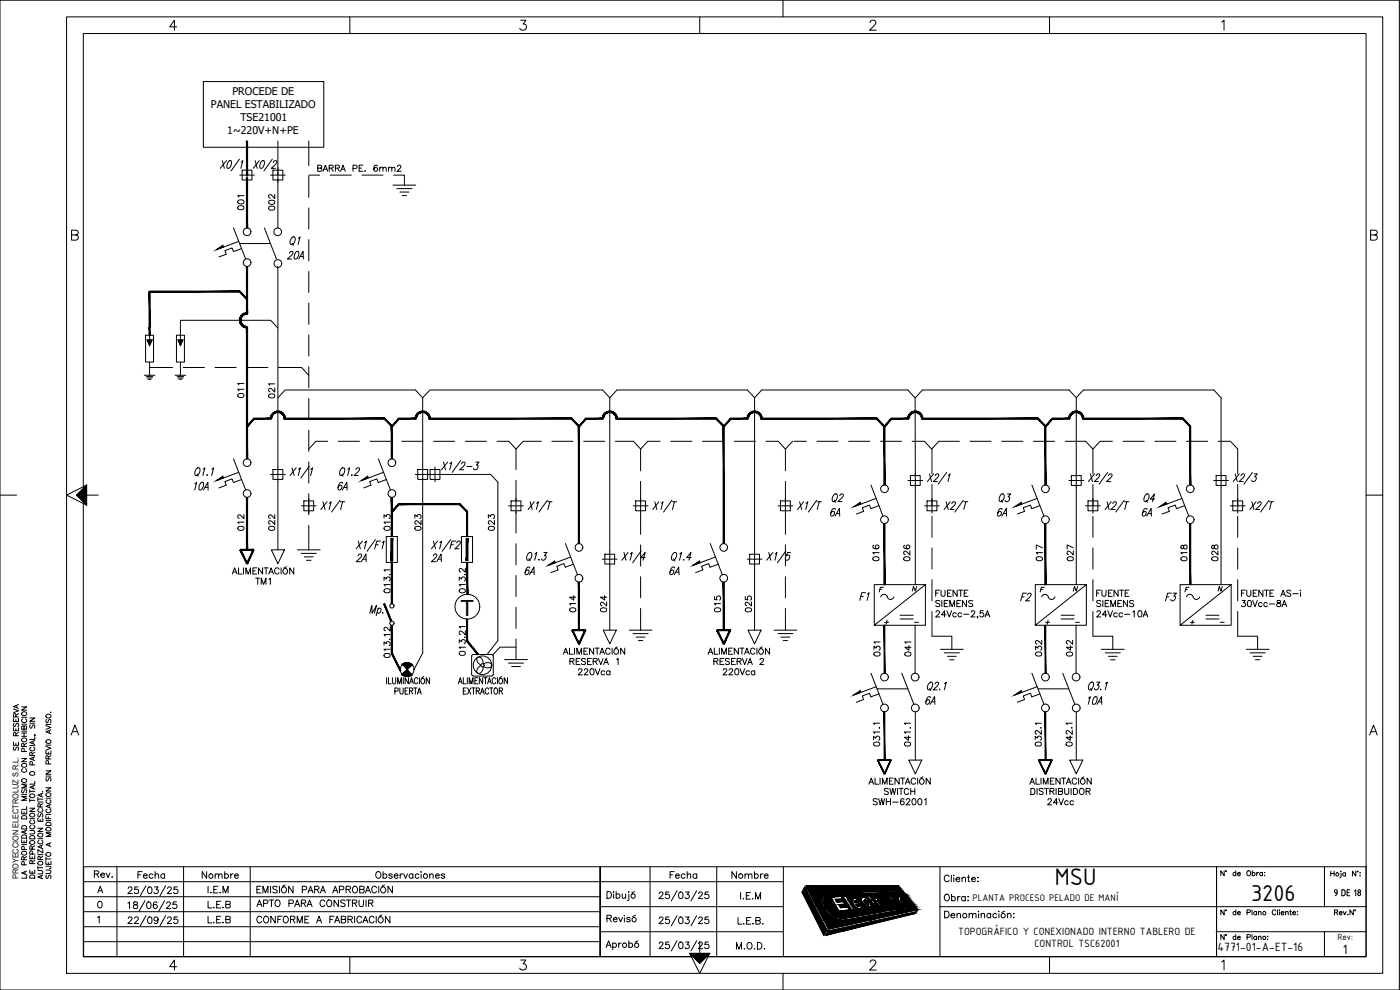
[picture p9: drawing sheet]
<svg xmlns="http://www.w3.org/2000/svg" width="420mm" height="297mm" viewBox="0 0 420 297" stroke-linecap="round" stroke-linejoin="round" font-family="sans-serif">
<defs><g id="words">
<text font-size="7.8" x="316.5" y="265.5">MSU</text>
<text font-size="7.4" x="375.5" y="270.2">3206</text>
<text font-size="6.7" x="138.2" y="184.8">T</text>
<g font-size="5.7">
<text x="85.7" y="74.8">Q1</text>
<text x="85" y="79">20A</text>
<text x="248.4" y="152">Q2</text>
<text x="298.4" y="152">Q3</text>
<text x="342.2" y="152">Q4</text>
<text x="305.2" y="181.7">F2</text>
<text x="348.5" y="181.7">F3</text>
<text x="276.6" y="212.7">6A</text>
<text x="325.3" y="212.7">10A</text>
</g>
<g font-size="5.3">
<text x="57.1" y="148.2">10A</text>
<text x="100.2" y="148.2">6A</text>
<text x="248" y="155.9">6A</text>
<text x="298.1" y="155.9">6A</text>
<text x="341.5" y="155.9">6A</text>
<text x="127.4" y="160.5" transform="rotate(-90 127.4 160.5)">023</text>
<text x="105.8" y="169.7">2A</text>
<text x="128.4" y="169.7">2A</text>
<text x="156.3" y="173.6">6A</text>
<text x="199.7" y="173.6">6A</text>
<text x="274.1" y="169.3" transform="rotate(-90 274.1 169.3)">026</text>
<text x="323.1" y="169.3" transform="rotate(-90 323.1 169.3)">027</text>
<text x="366.5" y="169.3" transform="rotate(-90 366.5 169.3)">028</text>
<text x="183.1" y="184.9" transform="rotate(-90 183.1 184.9)">024</text>
<text x="217.3" y="184.9" transform="rotate(-90 217.3 184.9)">015</text>
<text x="256.8" y="181.3">F1</text>
<text x="313.6" y="198.3" transform="rotate(-90 313.6 198.3)">032</text>
<text x="40.2" y="264.9">Fecha</text>
<text x="59.6" y="264.9">Nombre</text>
<text x="200" y="264.9">Fecha</text>
<text x="218.4" y="264.9">Nombre</text>
<text x="75.8" y="273.4">APTO PARA CONSTRUIR</text>
<text x="75.8" y="278">CONFORME A FABRICACIÓN</text>
</g>
<g font-size="4.9">
<text x="94.2" y="52.6">BARRA PE. 6mm2</text>
<text x="74.1" y="64.2" transform="rotate(-90 74.1 64.2)">001</text>
<text x="83.3" y="64.2" transform="rotate(-90 83.3 64.2)">002</text>
<text x="74.1" y="120.6" transform="rotate(-90 74.1 120.6)">011</text>
<text x="83.3" y="120.6" transform="rotate(-90 83.3 120.6)">021</text>
<text x="74.1" y="160.5" transform="rotate(-90 74.1 160.5)">012</text>
<text x="83.3" y="160.5" transform="rotate(-90 83.3 160.5)">022</text>
<text x="117.8" y="160.5" transform="rotate(-90 117.8 160.5)">013</text>
<text x="149.2" y="160.5" transform="rotate(-90 149.2 160.5)">023</text>
<text x="264.6" y="169.3" transform="rotate(-90 264.6 169.3)">016</text>
<text x="313.6" y="169.3" transform="rotate(-90 313.6 169.3)">017</text>
<text x="357" y="169.3" transform="rotate(-90 357 169.3)">018</text>
<text x="117.8" y="179.2" transform="rotate(-90 117.8 179.2)">013.1</text>
<text x="140.4" y="179.2" transform="rotate(-90 140.4 179.2)">013.2</text>
<text x="173.6" y="184.9" transform="rotate(-90 173.6 184.9)">014</text>
<text x="226.5" y="184.9" transform="rotate(-90 226.5 184.9)">025</text>
<text x="140.4" y="197.9" transform="rotate(-90 140.4 197.9)">013.21</text>
<text x="117.8" y="198.6" transform="rotate(-90 117.8 198.6)">013.12</text>
<text x="264.9" y="198.3" transform="rotate(-90 264.9 198.3)">031</text>
<text x="274.1" y="198.3" transform="rotate(-90 274.1 198.3)">041</text>
<text x="322.8" y="198.3" transform="rotate(-90 322.8 198.3)">042</text>
<text x="264.9" y="225.1" transform="rotate(-90 264.9 225.1)">031.1</text>
<text x="274.1" y="225.1" transform="rotate(-90 274.1 225.1)">041.1</text>
<text x="313.3" y="225.1" transform="rotate(-90 313.3 225.1)">032.1</text>
</g>
<g font-size="4.4">
<text x="262.5" y="178.9">F</text>
<text x="310.8" y="178.9">F</text>
<text x="6.3" y="226.5" transform="rotate(-90 6.3 226.5)">SE RESERVA</text>
</g>
<text font-size="4.3" x="403" y="286.1">1</text>
<g font-size="4">
<text x="312.6" y="188.4">+</text>
<text x="356" y="188.4">+</text>
</g>
<text font-size="3.9" x="365.4" y="285.5">4771-01-A-ET-16</text>
<g font-size="3.4">
<text x="287.5" y="280.4">TOPOGRÁFICO Y CONEXIONADO INTERNO TABLERO DE</text>
<text x="310.4" y="284.1">CONTROL TSC62001</text>
</g>
<g font-size="3.2">
<text x="69.7" y="28.4">PROCEDE DE</text>
<text x="63.3" y="32.3">PANEL ESTABILIZADO</text>
<text x="68.2" y="40.1">1~220V+N+PE</text>
<text x="72.2" y="36.2">TSE21001</text>
</g>
<text font-size="3.1" x="291.8" y="270.4">PLANTA PROCESO PELADO DE MANÍ</text>
<text font-size="2.9" x="401.4" y="282.1">Rev:</text>
<g font-size="2.6">
<text x="273" y="188">-</text>
<text x="321.4" y="188">-</text>
<text x="365.1" y="188">-</text>
</g>
<text font-size="2.4" x="5.5" y="263.8" transform="rotate(-90 5.5 263.8)">PROYECCION ELECTROLUZ S.R.L.</text>
</g></defs>
<!-- layer: cableado -->
<g fill="none" stroke="#000" stroke-width=".3">
<path d="M61 24.5h36.2v19.7h-36.2zM66.7 48.2l.6 2.3M68 48.2l-1.9 2.3M68.7 48.3h.7v.9a1.3 1.3 0 0 1-1 1.3l-.3-.4v-.6zM71.9 47.8l-2.6 3.5M71.9 52.5h4.4M72.3 48.6l.6-.4-.6 2.3M72.7 51.1h2.9v2.9h-2.9zM74.1 50.3v4.4M76.6 48.2l.6 2.3M77.8 48.2l-1.8 2.3M78.6 48.3h.7v.9l-.6 1.2-.4 .1-.4-.4 .1-.6z"/>
<path d="M81.2 52.5h4.4M81.7 47.8l-2.5 3.5M81.9 51.1h3v2.9h-3zM82 48.8a.53 .53 0 0 1 .6-.6 .53 .53 0 0 1 .4 .7l-1.6 1.6h1.3M83.4 42.3v26.1M92.7 42.3v7.4M92.7 52.9v6.3M117.9 55.5h6.9M118.1 52.5h3.3v3M119.1 56.6h4.5M120 57.6h2.7M120.7 58.7h1.3"/>
<path d="M70.1 68.4l3.6 9.3M71.6 72.4l-6.7 2.5M71.9 73.1h9.3M72.5 74.6l-2.4 .9-.4-1.1-2.2 .8 .4 1.1-2.2 .8M79.4 68.4l3.6 9.3M83.4 80v85M92.7 62.4v6.3M92.7 71.9v6.4M83.4 98.4l-2.2-2.3h-27.1v5.9M92.7 81.4v6.4M92.7 91v6.3M43.3 112.6h3.2"/>
<path d="M43.7 100.6h2.4v8h-2.4zM43.9 113h2M44.1 113.4h1.6M44.2 102h1.4l-.7 1.7zM44.5 113.8h.8M44.9 100.6v1.4M44.9 108.6v4M44.9 110.3h6.9M52.5 112.6h3.3M53 100.6h2.4v8h-2.4zM53.1 113h2M53.3 113.4h1.6"/>
<path d="M53.4 102h1.5l-.8 1.7zM53.7 113.8h.8M54.1 108.6v4M55 110.3h6.3M64.5 110.3h6.4M74 110.3h6.4M83.4 119.3l2.2-2.3h39.1l2.2 2.3M83.6 110.3h6.9l2.2 2.3M92.7 100.5v6.3M92.7 110v6.4M92.7 119.5v6.4M126.9 119.3l2.1-2.3h51.8l2.2 2.3"/>
<path d="M126.9 119.3v76.6l-2.7 5M183 119.3l2.1-2.3h39.2l2.2 2.3M183 119.3v69.8M226.5 119.3l2.1-2.3h43.8l2.2 2.3 .1 23.4M226.5 119.3v69.8M274.7 119.3l2.1-2.3h44l2.2 2.3M323 119.3l2.1-2.3h39.2l2.2 2.3v56.1M323 119.3v56.1M70.1 137.7l3.6 9.3M92.7 129.1v6.3M92.7 138.6v6.3M92.8 139.9l-2.5 3.5"/>
<path d="M98.4 132.4h-3.6l-2.1 2.3M101.5 132.4h6.4M111.1 132.4h6.3M113.5 137.7l3.7 9.3M120.6 132.4h6.3M130.1 132.4h6.4M133.1 138.6l.6 2.4M134.3 138.6l-1.8 2.4M135 139.1l.6-.5-.6 2.4M138.2 138.2l-2.5 3.5M138.5 139.2l.5-.6 .6 .3-.2 .6-1.5 1.5h1.3M139.6 132.4h6.4"/>
<path d="M140.1 140h1.5M142.8 138.6h1l-.8 .9h.3a.83 .83 0 0 1-.1 1.1 .83 .83 0 0 1-1 .1l-.1-.2M149.2 132.4h3.5l2.2 2.3 2.1-2.3h5.5M154.9 134.7v6.2M165.6 132.4h6.4M175.2 132.4h6.3M184.7 132.4h5.4l2.2 2.3 2.1-2.3h3.7M192.3 134.7v6.6M201.3 132.4h6.3M210.8 132.4h6.4M220.3 132.4h6.4M229.9 132.4h3.7l2.1 2.3 2.2-2.3"/>
<path d="M235.7 134.7v6.6M238.3 132.4h3.7M245.2 132.4h6.3M254.7 132.4h6.3M264.2 132.4h6.4M273.7 132.4h3.8l2.1 2.3 2.1-2.3h6.2M279.7 134.7v7.5M291.1 132.4h6.4M300.6 132.4h6.4M310.2 132.4h6.3M319.7 132.4h6.1l2.2 2.3M328 134.7v7.5"/>
<path d="M333.9 132.4h-3.7l-2.2 2.3M337 132.4h6.4M346.6 132.4h6.3M356.1 132.4h6.3M365.6 132.4h3.7l2.2 2.3v7.5M58.9 140.7l.8-.3a1.48 1.48 0 0 1-.9 2.3l-.3-.4v-.5zM60.9 140.8l.6-.4-.6 2.3M63.6 140.8l.5-.4-.6 2.3M71.6 141.7l-6.7 2.5M72.5 143.9l-2.4 .9-.4-1.1-2.2 .8 .4 1.1-2.2 .8M81.2 142.4h4.4M81.9 140.9h3v2.9h-3z"/>
<path d="M87.7 140.4l.6 2.3M88.9 140.4l-1.9 2.3M89.6 140.8l.5-.4-.6 2.3M90.4 151.8h4.5M91.2 150.3h2.9v3h-2.9zM92.7 148.1v6.4M92.7 157.6v7.4M93.3 140.8l.5-.4-.6 2.3M96.9 150.5l.6 2.4M98.1 150.5l-1.8 2.4M98.8 151l.6-.5-.6 2.4M102.1 150.1l-2.6 3.5"/>
<path d="M102.2 150.5h1.2M102.4 140.7l.8-.3a1.48 1.48 0 0 1-1 2.3l-.3-.4v-.5zM102.8 150.5l-.6 2.4M104.4 140.8l.5-.4-.6 2.3M106.8 140.9a.53 .53 0 0 1 .6-.5 .53 .53 0 0 1 .5 .6l-1.6 1.7h1.2M115.1 141.7l-6.7 2.5M116 143.9l-2.5 .9-.4-1.1-2.2 .8 .4 1.1-2.1 .8M124.6 142.4h22.7l2.1 2.3v47.5l-3.2 4.2M125.4 140.9h2.9v2.9h-2.9zM129.1 140.9h2.9v2.9h-2.9zM130.6 140.1v4.5M152.6 151.8h4.5"/>
<path d="M153.4 150.3h2.9v3h-2.9zM154.9 144.1v15.9M159.1 150.5l.6 2.4M160.4 150.5l-1.9 2.4M161 151l.6-.5-.6 2.4M164.3 150.1l-2.6 3.5M164.4 150.5h1.3M165 150.5l-.6 2.4M190 151.8h4.5M190.8 150.3h2.9v3h-2.9zM192.3 144.4v15.9M196.5 150.5l.6 2.4"/>
<path d="M197.8 150.5l-1.9 2.4M198.4 151l.6-.5-.6 2.4M201.7 150.1l-2.6 3.5M201.8 150.5h1.3M202.4 150.5l-.6 2.4M233.5 151.8h4.4M234.2 150.3h3v3h-3zM235.7 144.4v15.9M240 150.5l.6 2.4M241.2 150.5l-1.8 2.4M241.9 151l.5-.5-.6 2.4M245.1 150.1l-2.5 3.5"/>
<path d="M245.3 150.5h1.2M245.9 150.5l-.6 2.4M261.4 145.5l3.6 9.4M263 149.5l-6.8 2.5M263.8 151.7l-2.5 .9-.4-1.1-2.1 .8 .4 1.1-2.2 .8M272.5 144.2h4.4M273.2 142.7h3v3h-3zM274.7 142v33.4M277.5 151.8h4.4M278.2 150.3h3v3h-3zM279 142.2l.6 2.3M279.7 145.4v8.6"/>
<path d="M279.7 154.9v6.3M280.2 142.2l-1.9 2.3M280.6 142.7a.56 .56 0 0 1 .6-.5 .56 .56 0 0 1 .5 .4l-1.6 1.9h1.2M284 150.5l.6 2.4M284.1 141.7l-2.5 3.6M284.6 142.6l.5-.4-.6 2.3M285.2 150.5l-1.9 2.4M285.7 151.1l.5-.6 .5 .3-.4 1-1.2 1.1h1.2M289.1 150.1l-2.5 3.5M289.2 150.5h1.3M289.9 150.5l-.7 2.4M309.7 145.5l3.6 9.4"/>
<path d="M311.3 149.5l-6.8 2.5M312.1 151.7l-2.5 .9-.4-1.1-2.1 .8 .4 1.1-2.2 .8M320.8 144.2h4.4M321.5 142.7h3v3h-3zM325.8 151.8h4.4M326.5 150.3h3v3h-3zM327.3 142.2l.6 2.3M328 145.4v8.6M328 154.9v6.3M328.5 142.2l-1.9 2.3M329 142.7a.56 .56 0 0 1 .5-.5 .56 .56 0 0 1 .6 .4l-.5 .8-1.2 1.1h1.2M332.3 150.5l.6 2.4"/>
<path d="M332.4 141.7l-2.5 3.6M332.7 142.7a.56 .56 0 0 1 .5-.5 .56 .56 0 0 1 .6 .4l-.5 .8-1.2 1.1h1.2M333.5 150.5l-1.9 2.4M334 151.1l.5-.6 .5 .3-.4 1-1.2 1.1h1.2M337.4 150.1l-2.5 3.5M337.5 150.5h1.3M338.2 150.5l-.7 2.4M353.1 145.5l3.7 9.4M354.7 149.5l-6.7 2.5M355.6 151.7l-2.5 .9-.4-1.1-2.2 .8 .4 1.1-2.1 .8M364.2 144.2h4.5M365 142.7h2.9v3h-2.9z"/>
<path d="M369.2 151.8h4.5M370 150.3h2.9v3h-2.9zM370.7 142.2l.6 2.3M371.5 145.4v8.6M371.5 154.9v6.3M371.9 142.2l-1.8 2.3M372.4 142.7a.56 .56 0 0 1 .5-.5 .56 .56 0 0 1 .6 .4l-.5 .8-1.1 1.1h1.2M375.7 150.5l.6 2.4M375.9 141.7l-2.6 3.6M376.4 142.2h.9l-.7 .9h.2a.83 .83 0 0 1 0 1.1 .83 .83 0 0 1-1.1 .1v-.2M377 150.5l-1.9 2.4M377.4 151.1l.5-.6 .6 .3-.5 1-1.1 1.1h1.2"/>
<path d="M380.9 150.1l-2.6 3.5M381 150.5h1.2M381.6 150.5l-.6 2.4M69.7 172.2l.7-1.8 .7 1.8M70 171.6h.9M71.6 170.4v1.8h1M73.1 170.4v1.8M73.8 172.2v-1.8l.7 1.8 .7-1.8v1.8M75.9 171.3h.7M76.7 173.5h1.3M77 170.4h-1.1v1.8h1.1M77.3 173.5v1.8"/>
<path d="M78.4 175.3v-1.8l.7 1.8 .7-1.8v1.8M78.8 170.4v1.8l-1.2-1.8v1.8M79.2 170.4h1.3M79.9 170.4v1.8M80.7 172.2l.7-1.8 .7 1.8M80.7 173.8l.5-.3v1.8M80.9 171.6h.9M81.4 165h4l-2 4.1zM83.8 170.8a.75 .75 0 0 0-1.1-.3 .75 .75 0 0 0-.3 1 .69 .69 0 0 0 .6 .7 .69 .69 0 0 0 .8-.4M84.4 170.4v1.8M86 170l-.8 .4M88.2 170.4v1.8l-1.3-1.8v1.8"/>
<path d="M89.2 165h6.9M90.4 166h4.5M91.3 167.1h2.7M92 168.1h1.3M107.5 162.4l.6 2.3M108.8 162.4l-1.9 2.3M109.4 162.8l.6-.4-.6 2.3M112.7 161.9l-2.6 3.5M112.8 163.5h.7M114.2 162.4h-1.1l-.6 2.3M114.7 162.8l.6-.4-.6 2.3M115.9 161v7.7"/>
<path d="M117.6 162.7v4.1M119.3 161v7.7M130.1 162.4l.6 2.3M131.3 162.4l-1.8 2.3M132 162.8l.6-.4-.7 2.3M135.2 161.9l-2.5 3.5M135.3 163.5h.8M136.8 162.4h-1.2l-.6 2.3M137.1 162.9a.56 .56 0 0 1 .5-.5 .56 .56 0 0 1 .6 .4l-.5 .8-1.2 1.1h1.3M138.5 168.7v-7.7h3.3v7.7M140.2 162.7v4.1M154.9 163.1v6.4"/>
<path d="M154.9 172.7v6.3M158.5 166.1a.58 .58 0 0 1 .6-.3 .58 .58 0 0 1 .5 .3 1.57 1.57 0 0 1-1.3 2l-.2-.9zM160.5 166.2l.6-.4-.6 2.3M163.2 165.8h1l-.8 .9h.3a.83 .83 0 0 1-.1 1 .83 .83 0 0 1-1 .2l-.1-.3M169.7 163.1l3.6 9.3M171.3 167.1l-6.8 2.5M172.1 169.3l-2.4 .9-.5-1.1-2.1 .8 .4 1.1-2.2 .8M180.8 167.8h4.4M181.5 166.3h3v2.9h-3zM187.3 165.8l.6 2.3M188.5 165.8l-1.9 2.3M189.2 166.2l.5-.4-.6 2.3"/>
<path d="M192.3 163.5v6.3M192.3 173v6.4M192.4 165.3l-2.5 3.6M193.6 167.3h-1.3l1.3-1.5-.6 2.3M202 166.1a.58 .58 0 0 1 .5-.3 .58 .58 0 0 1 .6 .3 1.57 1.57 0 0 1-1.3 2l-.3-.9zM204 166.2l.6-.4-.7 2.3M207.4 167.3h-1.3l1.3-1.5-.6 2.3M213.1 163.1l3.7 9.3M214.7 167.1l-6.7 2.5M215.5 169.3l-2.4 .9-.4-1.1-2.2 .8 .4 1.1-2.1 .8M224.2 167.8h4.5M225 166.3h2.9v2.9h-2.9z"/>
<path d="M230.7 165.8l.6 2.3M231.9 165.8l-1.8 2.3M232.6 166.2l.6-.4-.6 2.3M235.7 163.5v6.3M235.7 173v6.4M235.9 165.3l-2.6 3.6M237.2 165.8h-.9l-.2 .9a.58 .58 0 0 1 .9 .2 .86 .86 0 0 1-.3 1 .86 .86 0 0 1-1 0v-.3M266.3 179.1a1.03 1.03 0 0 0 1 .8 1.03 1.03 0 0 0 1-.8M275.1 176l-.4 1.4-.5-1.4-.4 1.4M277.7 175.4l-15.3 12.2h15.3v-12.2h-15.3v12.2M279.7 164.4v6.4M279.7 173.9v6.4"/>
<path d="M280.8 178h.7M282 177.1h-1.2v1.8M282.4 177.1v1.3l.5 .5 .6-.2 .1-1.6M284.4 178h.7M285.5 177.1h-1.1v1.8h1.1M287.3 177.1v1.8l-1.3-1.8v1.8M287.7 177.1h1.2M288.3 177.1v1.8M289.4 178h.7M290.5 177.1h-1.1v1.8h1.1M314.6 179.1a1.03 1.03 0 0 0 1 .8 1.03 1.03 0 0 0 1-.8M323.4 176l-.4 1.4-.5-1.4-.4 1.4"/>
<path d="M326 175.4l-15.3 12.2h15.3v-12.2h-15.3v12.2M328 164.4v6.4M328 173.9v6.4M329.1 178h.7M330.3 177.1h-1.2v1.8M330.7 177.1v1.3l.5 .5 .7-.2v-1.6M332.7 178h.7M333.8 177.1h-1.1v1.8h1.1M335.6 177.1v1.8l-1.3-1.8v1.8M336 177.1h1.2M336.6 177.1v1.8M337.7 178h.7"/>
<path d="M338.8 177.1h-1.1v1.8h1.1M355.8 176.9h.5M356.1 179.1a1.09 1.09 0 0 1 1.2-.8 1.09 1.09 0 0 1 .9 1.1l.5 .4h.7l.7-.7M356.8 176.2h-.8l-.4 1.4M366.8 176l-.3 1.4-.6-1.4-.4 1.4M369.5 175.4l-15.3 12.2h15.3v-12.2h-15.3v12.2M371.5 164.4v6.4M371.5 173.9v6.4M372.6 178h.7M373.7 177.1h-1.1v1.8M374.2 177.1v1.3l.5 .5 .4-.1 .3-.4v-1.3M376.1 178h.7"/>
<path d="M377.3 177.1h-1.2v1.8h1.2M379 177.1v1.8l-1.2-1.8v1.8M379.5 177.1h1.2M380.1 177.1v1.8M381.1 178h.7M382.3 177.1h-1.2v1.8h1.2M384.4 178.9l.7-1.8 .7 1.8M384.7 178.3h.9M387.4 177.3l-.5-.2-.7 .2 .1 .5 1 .4-.1 .6-.6 .1-.4-.2M388 178.1h1.6M390.3 177.1v.2zM390.3 177.8v1.1"/>
<path d="M111 184l.6-2.3 .1 2.3 1.3-2.3-.6 2.3M113.4 182.8l.5-.3a.76 .76 0 0 1 .4 1 .76 .76 0 0 1-1 .4l-.1-.2M113.5 182.5l-.6 2.3M114.9 183.8v.2zM123.7 199.5l-3.1 2.8M141.5 196.9l.1 5.4 .4 .5M142 196.4h5.6l.4 .2v5.7l-.4 .5M144.3 199.7a1.32 1.32 0 0 0-1.2 1 1.32 1.32 0 0 0 .5 1.4 1.69 1.69 0 0 0 1.3-2M144.9 199.1a1.53 1.53 0 0 0-1.5-1.9l-.2 .1a1.67 1.67 0 0 0 1.1 2.2M145.1 199.2a1.32 1.32 0 0 1 1.4-.5 1.32 1.32 0 0 1 1 1.1 1.68 1.68 0 0 1-2.4 .2M151.4 197.9h6.9M152.6 199h4.5"/>
<path d="M153.5 200h2.7M154.9 194.2h-4.8l-2.2 2.3M154.9 182.2v6.3M154.9 191.7v6.2M169.1 196.3l.7-1.8 .7 1.8M169.3 195.7h.9M170.9 194.5v1.8h1.1M171 198.4l1.1-.1 .1-.6-1.2-.1v1.8M171.7 198.4l.6 1M172.4 194.5v1.8M172.9 198.4h.7M173.1 196.3v-1.8l.7 1.8 .7-1.8v1.8"/>
<path d="M174.1 197.6h-1.2v1.8h1.2M175.2 195.4h.7M175.7 197.8l-.4-.2-.8 .2 .2 .5 .9 .4 .1 .4-.4 .3-.8-.3M176.3 198.4h.7M176.4 194.5h-1.2v1.8h1.2M177.5 197.6h-1.2v1.8h1.2M178 198.4l1.1-.1 .2-.4-.5-.3h-.8v1.8M178.2 194.5v1.8l-1.3-1.8v1.8M178.6 194.5h1.2M178.6 198.4l.7 1M179.2 194.5v1.8M179.6 197.6l.7 1.8 .7-1.8"/>
<path d="M180 196.3l.7-1.8 .7 1.8M180.3 195.7h.8M181 189.1h4l-2 4.1zM181.2 199.4l.7-1.8 .7 1.8M181.5 198.8h.8M183.1 194.9a.69 .69 0 0 0-.8-.4 .69 .69 0 0 0-.5 .7v.4a.69 .69 0 0 0 .5 .7 .69 .69 0 0 0 .8-.4M183.7 194.5v1.8M185.1 197.9l.4-.3v1.8M185.3 194.1l-.7 .4M187.5 194.5v1.8l-1.2-1.8v1.8M188.8 189.1h6.9M190 190.1h4.5"/>
<path d="M190.9 191.2h2.7M191.6 192.2h1.3M192.3 182.5v6.6M212.5 196.3l.7-1.8 .7 1.8M212.8 195.7h.9M214.2 198.4l1.1-.1 .1-.6-1.2-.1v1.8M214.4 194.5v1.8h1M214.9 198.4l.6 1M215.9 194.5v1.8M216.1 198.4h.7M216.6 196.3v-1.8l.7 1.8 .7-1.8v1.8M217.2 197.6h-1.1v1.8h1.1"/>
<path d="M218.7 195.4h.7M218.9 197.8l-.4-.2-.8 .2 .1 .5 1 .4 .1 .4-.4 .3-.8-.3M219.5 198.4h.7M219.8 194.5h-1.1v1.8h1.1M220.7 197.6h-1.2v1.8h1.2M221.2 198.4l1.1-.1 .1-.6-1.2-.1v1.8M221.6 194.5v1.8l-1.2-1.8v1.8M221.8 198.4l.6 1M222 194.5h1.3M222.7 194.5v1.8M222.8 197.6l.7 1.8 .7-1.8M223.5 196.3l.7-1.8 .7 1.8"/>
<path d="M223.7 195.7h.9M224.4 199.4l.7-1.8 .7 1.8M224.5 189.1h3.9l-1.9 4.1zM224.6 198.8h.9M226.5 194.9a.69 .69 0 0 0-.7-.4 .69 .69 0 0 0-.6 .7v.4a.69 .69 0 0 0 .6 .7 .69 .69 0 0 0 .7-.4M227.2 194.5v1.8M228.1 198l.3-.4h.4l.4 .3-.3 .6-.9 .9h1.2M228.7 194.1l-.7 .4M230.9 194.5v1.8l-1.2-1.8v1.8M232.3 189.1h6.8M233.4 190.1h4.6M234.4 191.2h2.6"/>
<path d="M235.1 192.2h1.3M235.7 182.5v6.6M265.5 186.7h1.2M266.2 186.1l-.3 1.2M270.1 185.7h4M270.1 184.6h4M274.6 187.6v14.4M279.7 183.5v7.4h6v3.9M280.9 183.7l.4-.5 .5 .1 .2 .3-.3 .6-.9 .9h1.2M282 180.4l-.4-.2-.8 .2 .2 .5 1 .4-.1 .6-.6 .1-.5-.3M282.3 194.8h6.8M282.7 180.2v1.8"/>
<path d="M283.4 181h.7M283.4 195.9h4.5M283.9 184.5h-1.3l.9-1.3v1.9M284.2 183.2l.7 1.9 .7-1.9M284.3 196.9h2.7M284.5 180.2h-1.1v1.8h1.1M285 198h1.3M285.1 182v-1.8l.6 1.8 .8-1.8v1.8M287 184.1a.59 .59 0 0 0-.9-.1 .59 .59 0 0 0 0 .9 .59 .59 0 0 0 .9-.1M287.2 181h.7M288.3 180.2h-1.1v1.8h1.1M288.6 184.1a.59 .59 0 0 0-.9-.1 .59 .59 0 0 0 0 .9 .59 .59 0 0 0 .9-.1"/>
<path d="M289.2 184.3h1.6M290.1 180.2v1.8l-1.3-1.8v1.8M291.5 183.7l.3-.5 .6 .1 .1 .3-.2 .6-.9 .9h1.2M291.9 180.4l-.4-.2-.8 .2 .2 .5 .9 .4v.6l-.7 .1-.4-.3M293.4 185h-.2h.2l-.2 .4M295.1 183.2h-.9l-.1 .9a.65 .65 0 0 1 1-.1 .65 .65 0 0 1-.1 1 .65 .65 0 0 1-1-.3M295.6 185.1l.7-1.9 .8 1.9M295.9 184.5h.9M318.5 185.7h3.9M318.5 184.6h3.9M322.9 187.6v14.4M328 183.5v7.4h6v3.9"/>
<path d="M329.2 183.7l.4-.5 .5 .1 .2 .3-.3 .6-.9 .9h1.2M330.3 180.4l-.4-.2-.8 .2 .2 .5 1 .4-.1 .6-.6 .1-.5-.3M330.6 194.8h6.8M331 180.2v1.8M331.7 181h.7M331.7 195.9h4.5M332.2 184.5h-1.3l.9-1.3v1.9M332.5 183.2l.7 1.9 .7-1.9M332.6 196.9h2.7M332.8 180.2h-1.1v1.8h1.1M333.3 198h1.3M333.4 182v-1.8l.7 1.8 .7-1.8v1.8"/>
<path d="M335.3 184.1a.59 .59 0 0 0-.9-.1 .59 .59 0 0 0 0 .9 .59 .59 0 0 0 .9-.1M335.5 181h.7M336.6 180.2h-1.1v1.8h1.1M336.9 184.1a.59 .59 0 0 0-.9-.1 .59 .59 0 0 0 0 .9 .59 .59 0 0 0 .9-.1M337.5 184.3h1.6M338.4 180.2v1.8l-1.3-1.8v1.8M340 183.6l.4-.4v1.9M340.2 180.4l-.4-.2-.8 .2 .2 .5 .9 .4v.6l-.7 .1-.4-.3M341.7 183.3l.3-.1a.96 .96 0 0 1 .7 1 .96 .96 0 0 1-.7 .9l-.4-.4-.1-.4zM343 185.1l.8-1.9 .7 1.9M343.3 184.5h.9M361.9 185.7h3.9"/>
<path d="M361.9 184.6h3.9M371.5 183.5v7.4h5.9v3.9M372.8 180.2h.9l-.5 .7a.61 .61 0 0 1 .4 1 .61 .61 0 0 1-1-.2M374 194.8h6.9M374.6 180.2h.3a.97 .97 0 0 1 .7 .9 .97 .97 0 0 1-.7 .9 1.21 1.21 0 0 1-.3-1.8zM375.2 195.9h4.5M375.9 180.2l.7 1.8 .7-1.8M376.1 196.9h2.7M376.8 198h1.3M378.8 181a.59 .59 0 0 0-.9 0 .59 .59 0 0 0 0 .8 .59 .59 0 0 0 .9-.1M380.3 181a.59 .59 0 0 0-.8 0 .59 .59 0 0 0 0 .8 .59 .59 0 0 0 .8-.1M381 181.2h1.5"/>
<path d="M383.3 180.2v.6l.8 .2 .3 .4a.61 .61 0 0 1-.6 .6 .61 .61 0 0 1-.6-.6l1.1-.8-.1-.4zM384.7 182l.7-1.8 .8 1.8M385 181.4h.9M116 203.3v1.9M116.6 203.3v1.9h.8M117.8 203.3v1.3l.4 .6 .5-.3 .1-1.6M118.5 207.4l.9-.1v-.7l-.9-.2v1.9M119.3 205.2v-1.9l.6 1.9 .6-1.9v1.9M120 206.4v1.3l.4 .6 .5-.3 .1-1.6M121 203.3v1.9M121.6 207.3h.5M122.2 200.9l1.4 1.5"/>
<path d="M122.5 206.4h-.9v1.9h.9M122.6 203.3v1.9l-1-1.9v1.9M122.9 207.3l.8-.1v-.7l-.8-.1v1.9M122.9 205.2l.6-1.9 .6 1.9M123.1 204.6h.7M123.4 207.3l.5 1M124.2 206.4h1M124.7 206.4v1.9M125.3 208.3l.6-1.9 .5 1.9M125.4 203.8a.55 .55 0 0 0-.7-.5 .55 .55 0 0 0-.4 .7v.5a.55 .55 0 0 0 .4 .7 .55 .55 0 0 0 .7-.5M125.5 207.7h.7M125.9 203.3v1.9"/>
<path d="M126.6 203.6l.1-.1a.8 .8 0 0 1 .8 .9 .8 .8 0 0 1-.9 .7l-.3-.5zM127.2 203l-.6 .3M128.9 203.3v1.9l-1-1.9v1.9M137.6 205.2l.5-1.9 .6 1.9M137.8 204.6h.7M139 203.3v1.9h.9M139 207.3h.6M140 206.4h-1v1.9h1M140.3 203.3v1.9M140.3 206.4l1 1.9M140.8 205.2v-1.9l.6 1.9 .5-1.9v1.9M141.3 206.4l-1 1.9"/>
<path d="M141.6 206.4h1M142 202.8h5.6M142.1 206.4v1.9M142.5 204.2h.6M142.9 207.3l.9-.1v-.7l-.9-.1v1.9M143.4 203.3h-.9v1.9h.9M143.4 207.3l.5 1M144.2 208.3l.6-1.9 .5 1.9M144.4 207.7h.7M144.8 203.3v1.9l-1-1.9v1.9M145.2 203.3h1M145.7 203.3v1.9"/>
<path d="M146.3 205.2l.6-1.9 .5 1.9M146.5 204.6h.7M146.7 206.8a.55 .55 0 0 0-.7-.4 .55 .55 0 0 0-.4 .7v.5a.55 .55 0 0 0 .4 .7 .55 .55 0 0 0 .7-.5M147 206.4h.9M147.4 206.4v1.9M148.5 206.5l.2-.1a.96 .96 0 0 1 .7 .9 .96 .96 0 0 1-.7 1 1.23 1.23 0 0 1-.2-1.8zM148.8 203.8a.55 .55 0 0 0-.7-.5 .55 .55 0 0 0-.4 .7v.5a.55 .55 0 0 0 .4 .7 .55 .55 0 0 0 .7-.5M149.3 203.3v1.9M149.8 207.3l.9-.1 .1-.6-1-.2v1.9M150 203.6l.1-.1a.8 .8 0 0 1 .8 .9 .8 .8 0 0 1-.9 .7l-.3-.5zM150.3 207.3l.5 1M150.6 203l-.6 .3"/>
<path d="M152.3 203.3v1.9l-1-1.9v1.9M173.6 201.1l.2-.4 .5-.1 .4 .6-1.2 1.3h1.3M175.4 201.1l.2-.4 .5-.1 .3 .6-1.1 1.3h1.2M177.3 200.7l.3-.1a.95 .95 0 0 1 .7 1 .95 .95 0 0 1-.7 .9l-.3-.1-.3-.7zM178.6 200.6l.7 1.9 .7-1.9M181.5 201.5a.59 .59 0 0 0-.9-.1 .59 .59 0 0 0 0 .9 .59 .59 0 0 0 .9-.1M183 201.5a.59 .59 0 0 0-.8-.1 .59 .59 0 0 0 0 .9 .59 .59 0 0 0 .8-.1M183 201.3v1.2M217.1 201.1l.1-.4 .6-.1 .3 .6-1.1 1.3h1.2M218.8 201.1l.2-.4 .5-.1 .4 .6-1.2 1.3h1.3M220.8 200.7l.2-.1a.95 .95 0 0 1 .8 1 .95 .95 0 0 1-.8 .9l-.2-.1-.3-.7zM222.1 200.6l.7 1.9 .7-1.9"/>
<path d="M224.9 201.5a.59 .59 0 0 0-.9-.1 .59 .59 0 0 0 0 .9 .59 .59 0 0 0 .9-.1M226.5 201.5a.59 .59 0 0 0-.9-.1 .59 .59 0 0 0 0 .9 .59 .59 0 0 0 .9-.1M226.5 201.3v1.2M261.4 202l3.6 9.3M263 206l-6.8 2.5M263.2 206.7h9.3M263.8 208.2l-2.5 .9-.4-1.1-2.1 .8 .4 1.1-2.2 .8M270.6 202l3.7 9.3M274.7 213.6v14.5M278.8 205a.58 .58 0 0 1 .5-.3 .58 .58 0 0 1 .6 .3 1.57 1.57 0 0 1-1.3 2l-.3-.9zM280.6 205.2a.56 .56 0 0 1 .5-.5 .56 .56 0 0 1 .6 .4l-.5 .8-1.2 1.1h1.3M283.4 205.1l.6-.4-.6 2.3"/>
<path d="M309.7 202l3.6 9.3M311.3 206l-6.8 2.5M311.5 206.7h9.3M312.1 208.2l-2.5 .9-.4-1.1-2.1 .8 .4 1.1-2.2 .8M318.9 202l3.7 9.3M321.7 218.3v.2zM321.8 219.1v1.2l-.9-.8-.6-.3-.3 .2-.1 .5 .5 .3M321.8 217h-1.9l.4 .4M323 213.6v14.5M327.1 205a.58 .58 0 0 1 .5-.3 .58 .58 0 0 1 .6 .3 1.57 1.57 0 0 1-1.3 2l-.3-.9zM329.1 204.7h1l-.8 .9h.3a.83 .83 0 0 1 0 1 .83 .83 0 0 1-1.1 .2v-.2M331.7 205.1l.6-.4-.6 2.3"/>
<path d="M260.8 235.3l.7-1.8 .7 1.8M261 234.7h.9M262.6 233.5v1.8h1.1M263.3 239.9l-.5-.3-.8 .3 .2 .4 1 .5-.1 .6-.6 .1-.5-.3M263.7 239.6l.5 1.9 .4-1.9 .4 1.9 .5-1.9M264.1 233.5v1.8M264.8 235.3v-1.8l.7 1.8 .7-1.8v1.8M266 239.6v1.9M266.6 236.8l-.4-.3-.8 .3 .2 .4 .9 .5 .1 .4-.4 .3-.8-.3M266.9 234.3h.7M267.1 236.5l.4 1.9 .4-1.9 .5 1.9 .4-1.9M267.3 239.6v1.9"/>
<path d="M268.1 233.5h-1.2v1.8h1.2M269.4 236.5v1.9M269.8 236.5h1.2M269.9 233.5v1.8l-1.3-1.8v1.8M270.3 233.5h1.2M270.4 236.5v1.9M270.9 233.5v1.8M271.3 239.9l-.1-.2a.58 .58 0 0 0-.9 .3v1.2a.57 .57 0 0 0 .9 .1 .57 .57 0 0 0-.2-.9 .57 .57 0 0 0-.8 .5M271.7 235.3l.7-1.8 .7 1.8M272 234.7h.8M272.7 237a.69 .69 0 0 0-.8-.5 .69 .69 0 0 0-.5 .7v.5a.69 .69 0 0 0 .5 .7 .69 .69 0 0 0 .8-.5M272.7 228.1h3.9l-1.9 4.1z"/>
<path d="M273.3 236.5v1.9M273.3 237.4h1.3M273.9 239.7a.58 .58 0 0 1 .9 .3l.1 .4a.8 .8 0 0 1-.7 1.1 1.19 1.19 0 0 1-.3-1.8zM274.6 236.5v1.9M274.8 233.9a.69 .69 0 0 0-.8-.5 .69 .69 0 0 0-.5 .8v.4a.69 .69 0 0 0 .5 .7 .69 .69 0 0 0 .8-.4M275.4 233.5v1.8M275.7 239.7a.57 .57 0 0 1 .9 .3l.1 .4a.8 .8 0 0 1-.7 1.1 1.17 1.17 0 0 1-.3-1.8zM277 233.1l-.7 .4M277.5 240l.4-.4v1.9M279.2 233.5v1.8l-1.2-1.8v1.8M309.1 235.3l.7-1.8 .7 1.8M309.3 234.7h.9"/>
<path d="M309.4 236.5h.6a.98 .98 0 0 1 .6 1 .98 .98 0 0 1-.6 .9h-.6zM310.9 233.5v1.8h1.1M311.2 236.5v1.9M312.4 233.5v1.8M313.1 236.8l-.5-.3-.8 .3 .2 .4 1 .5 .1 .4-.5 .3-.8-.3M313.1 235.3v-1.8l.7 1.8 .7-1.8v1.8M313.4 236.5h1.3M314 236.5v1.9M315.1 237.4l1.1-.1 .1-.6-1.2-.2v1.9M315.2 234.3h.8M315.7 237.4l.6 1M316.4 233.5h-1.2v1.8h1.2"/>
<path d="M316.9 236.5v1.9M317.7 237.4l1-.1 .1-.6-1.1-.2v1.9l1.1-.2 .1-.4-.4-.4M317.8 239.6l.7 1.9 .7-1.9M318.2 233.5v1.8l-1.3-1.8v1.8M318.6 233.5h1.2M319.2 233.5v1.8M319.5 236.5v1.4l.5 .5 .7-.3 .1-1.6M320 235.3l.7-1.8 .7 1.8M320 222.9l.7-.3a.8 .8 0 0 1 1.1 .7 1.01 1.01 0 0 1-1 .6 1.01 1.01 0 0 1-.9-.7zM320.3 234.7h.8M321 228.1h4l-2 4.1zM321.2 220.8v1.3l-1.3-.9h1.9"/>
<path d="M321.5 236.5v1.9M322.2 236.5h.6a.97 .97 0 0 1 .6 1 .97 .97 0 0 1-.6 .9h-.6zM323.1 233.9a.67 .67 0 0 0-.8-.4 .67 .67 0 0 0-.5 .7v.4a.67 .67 0 0 0 .5 .7 .67 .67 0 0 0 .8-.4M323.7 233.5v1.8M324.1 236.8l.2-.2a.87 .87 0 0 1 1.1 .9 .87 .87 0 0 1-1.1 .8l-.4-.6zM325.3 233.1l-.7 .4M325.9 237.4l1.1-.1 .1-.6-1.2-.2v1.9M326.6 237.4l.6 1M327.5 233.5v1.8l-1.2-1.8v1.8M266 240.5h1.3M267.9 240.7h1.6M272 240.1l.4-.5h.3l.4 .4-.3 .6-.9 .9h1.3"/>
<path d="M314.5 240.1l.3-.5h.4l.4 .4-.3 .6-.9 .9h1.2M317.5 240.9h-1.3l.9-1.3v1.9M320.6 240.5a.59 .59 0 0 0-.9-.1 .59 .59 0 0 0 0 .9 .59 .59 0 0 0 .9-.1M322.2 240.5a.59 .59 0 0 0-.9-.1 .59 .59 0 0 0 0 .9 .59 .59 0 0 0 .9-.1"/>
<circle cx="74.2" cy="78.8" r="1.15"/>
<circle cx="74.2" cy="69.5" r="1.15"/>
<circle cx="83.3" cy="69.6" r="1.16"/>
<circle cx="83.4" cy="79.1" r="1.16"/>
<circle cx="74.2" cy="138.8" r="1.15"/>
<circle cx="117.6" cy="138.8" r="1.15"/>
<circle cx="74.2" cy="148.1" r="1.15"/>
<circle cx="117.6" cy="148.1" r="1.15"/>
<circle cx="265.4" cy="146.7" r="1.15"/>
<circle cx="265.4" cy="155.9" r="1.15"/>
<circle cx="313.7" cy="155.9" r="1.15"/>
<circle cx="313.7" cy="146.7" r="1.15"/>
<circle cx="357.2" cy="146.7" r="1.15"/>
<circle cx="357.2" cy="155.9" r="1.15"/>
<circle cx="85.6" cy="171.4" r=".81"/>
<circle cx="173.7" cy="173.5" r="1.15"/>
<circle cx="173.7" cy="164.2" r="1.15"/>
<circle cx="217.2" cy="173.5" r="1.15"/>
<circle cx="217.2" cy="164.2" r="1.15"/>
<circle cx="117.6" cy="181.8" r=".65"/>
<circle cx="140.3" cy="182" r="3.7"/>
<circle cx="144.8" cy="199.6" r="2.78"/>
<circle cx="144.8" cy="199.6" r=".5"/>
<circle cx="184.9" cy="195.4" r=".82"/>
<circle cx="228.4" cy="195.4" r=".82"/>
<circle cx="122.2" cy="200.9" r="2.06"/>
<circle cx="265.4" cy="203.2" r="1.15"/>
<circle cx="265.4" cy="212.4" r="1.15"/>
<circle cx="274.6" cy="203.2" r="1.16"/>
<circle cx="274.7" cy="212.4" r="1.16"/>
<circle cx="313.7" cy="212.4" r="1.15"/>
<circle cx="313.7" cy="203.2" r="1.15"/>
<circle cx="322.9" cy="203.2" r="1.16"/>
<circle cx="323" cy="212.4" r="1.16"/>
<circle cx="276.6" cy="234.4" r=".82"/>
<circle cx="325" cy="234.4" r=".82"/>
</g>
<g fill="#000" stroke="#000" stroke-width=".3">
<path d="M64.9 74.9l2-1.3 .2 .5zM44.2 102h1.4l-.7 1.7zM53.4 102h1.5l-.8 1.7zM64.9 144.2l2-1.3 .2 .5zM108.4 144.2l1.9-1.3 .2 .5zM256.2 152l2-1.3 .2 .5zM304.5 152l2-1.3 .2 .5zM348 152l1.9-1.3 .2 .5zM164.5 169.6l2-1.3 .2 .5zM208 169.6l1.9-1.3 .2 .5zM120.8 199.4l2.9 .1zM122 198.8h.4z"/>
<path d="M121.7 202.9h.9zM120.6 202.3l1.6-1.4 1.2 1.4zM256.2 208.5l2-1.3 .2 .5zM304.5 208.5l2-1.3 .2 .5z"/>
<path d="M74 42.3v10.2h.3zM74 42.3h.3v10.2z"/>
<path d="M74 53.4l.3 15v-15zM74 53.4l.3 15h-.3z"/>
<path d="M74 80l.3 14.1v-14.1zM74 80l.3 14.1h-.3z"/>
<path d="M44.7 87.5v10.8h.4zM44.7 87.5h.4v10.8z"/>
<path d="M44.9 87.3v.4l27.1-.4zM44.9 87.7l27.1-.4v.4z"/>
<path d="M44.7 98.3l.4 2.3v-2.3zM44.7 98.3l.4 2.3h-.4z"/>
<path d="M71.9 87.6l2.4 2.1-2.2-2.3zM71.9 87.6l2.4 2.1-.3 .2z"/>
<path d="M73.7 93.9h.4v.3zM73.7 93.9l.1 .4 .3-.1zM73.3 94.1l.4-.2 .1 .4zM73.3 94.1l.1 .3 .4-.1zM72.9 94.3l.4-.2 .1 .3zM72.9 94.3l.2 .2 .3-.1zM72.6 94.5l.3-.2 .2 .2zM72.6 94.5l.2 .3 .3-.3zM72.6 94.5l.2 .3-.5 .1zM72.3 94.9l.3 .2 .2-.3zM72.3 94.9l.3 .2-.5 .2zM72.1 95.3l.3 .1 .2-.3zM72.1 95.3l.3 .1-.5 .3zM71.9 95.7h.4l.1-.3zM71.9 95.7h.4l-.4 .4zM71.9 96.1h.4v-.4zM71.9 96.1h.4l-.4 .4zM72.3 96.1l-.4 .4h.4zM71.9 96.5h.4l-.2 .5zM72.3 96.5l-.2 .5 .3-.2zM72.1 97l.3-.2-.1 .5zM72.4 96.8l-.1 .5 .3-.2zM72.3 97.3l.3-.2v.6zM72.6 97.1v.6l.2-.3zM72.6 97.7l.2-.3 .1 .5zM72.8 97.4l.1 .5 .2-.2zM73.1 97.7l.2 .5-.4-.3zM73.1 97.7l.2 .5 .1-.4zM73.4 97.8l.3 .5-.4-.1zM73.4 97.8l.3 .5 .1-.4zM73.8 97.9l.3 .4h-.4zM73.8 97.9l.3 .4v-.3z"/>
<path d="M74 98.2l.3 39.5v-39.5zM74 98.2l.3 39.5h-.3z"/>
<path d="M76.3 125.4v.4l5-.4zM76.3 125.8l5-.4v.4z"/>
<path d="M76.2 125.5l-1.9 2.6 2.1-2.4zM76.2 125.5l-1.9 2.6-.3-.3z"/>
<path d="M85.4 125.4v.4l30-.4zM85.4 125.8l30-.4v.4z"/>
<path d="M85.6 125.2v.4h-.3zM85.2 125.3l.1 .3 .3-.4zM85.4 124.8l.2 .4-.4 .1zM85.1 124.9l.1 .4 .2-.5zM85.2 124.4l.2 .4-.3 .1zM85 124.6l.1 .3 .1-.5zM85 124l.2 .4-.2 .2zM85 124l-.3 .3 .3 .3zM84.6 123.8l.4 .2-.3 .3zM84.6 123.8l-.2 .3 .3 .2zM84.2 123.6l.4 .2-.2 .3zM84.2 123.6l-.1 .3 .3 .2zM83.8 123.4l.4 .2-.1 .3zM83.8 123.4v.4l.3 .1zM83.4 123.4h.4v.4zM83.4 123.4v.3l.4 .1zM83 123.4h.4v.3zM83 123.4v.4l.4-.1zM82.5 123.6l.5-.2v.4zM82.5 123.6l.2 .3 .3-.1zM82.2 123.8l.3-.2 .2 .3zM82.2 123.8l.2 .3 .3-.2zM81.8 124l.4-.2 .2 .3zM81.8 124l.3 .3 .3-.2zM81.8 124l.3 .3-.5 .1zM81.6 124.4l.2 .2 .3-.3zM81.6 124.4l.2 .2-.5 .2zM81.3 124.8l.4 .1 .1-.3zM81.3 124.8l.4 .1-.5 .3zM81.2 125.2l.4 .1 .1-.4zM81.2 125.2l.4 .1-.4 .3zM81.2 125.6h.3l.1-.3z"/>
<path d="M115.3 125.7l2.4 2.1-2.1-2.3zM115.3 125.7l2.4 2.1-.2 .3z"/>
<path d="M117.4 127.9l.4 9.8v-9.8zM117.4 127.9l.4 9.8h-.4z"/>
<path d="M119.7 125.4v.4l5.1-.4zM119.7 125.8l5.1-.4v.4z"/>
<path d="M119.6 125.5l-1.9 2.6 2.2-2.4zM119.6 125.5l-1.9 2.6-.2-.3z"/>
<path d="M128.9 125.4v.4l42.7-.4zM128.9 125.8l42.7-.4v.4z"/>
<path d="M129 125.2l.1 .4h-.4zM128.7 125.3v.3l.3-.4zM128.9 124.8l.1 .4-.3 .1zM128.6 124.9l.1 .4 .2-.5zM128.7 124.4l.2 .4-.3 .1zM128.4 124.6l.2 .3 .1-.5zM128.4 124l.3 .4-.3 .2zM128.4 124l-.2 .3 .2 .3zM128.1 123.8l.3 .2-.2 .3zM128.1 123.8l-.2 .3 .3 .2zM127.7 123.6l.4 .2-.2 .3zM127.7 123.6l-.1 .3 .3 .2zM127.3 123.4l.4 .2-.1 .3zM127.3 123.4l-.1 .4 .4 .1zM126.9 123.4h.4l-.1 .4zM126.9 123.4v.3l.3 .1zM126.4 123.4h.5v.3zM126.4 123.4l.1 .4 .4-.1zM126 123.6l.4-.2 .1 .4zM126 123.6l.1 .3 .4-.1zM125.6 123.8l.4-.2 .1 .3zM125.6 123.8l.2 .3 .3-.2zM125.3 124l.3-.2 .2 .3zM125.3 124l.2 .3 .3-.2zM125.3 124l.2 .3-.5 .1zM125 124.4l.3 .2 .2-.3zM125 124.4l.3 .2-.5 .2zM124.8 124.8l.3 .1 .2-.3zM124.8 124.8l.3 .1-.4 .3zM124.7 125.2l.3 .1 .1-.4zM124.7 125.2l.3 .1-.4 .3zM124.6 125.6h.4v-.3z"/>
<path d="M171.4 125.7l2.5 2.1-2.2-2.3zM171.4 125.7l2.5 2.1-.3 .3z"/>
<path d="M173.6 127.9l.3 35.2v-35.2zM173.6 127.9l.3 35.2h-.3z"/>
<path d="M175.9 125.4v.4l5.1-.4zM175.9 125.8l5.1-.4v.4z"/>
<path d="M175.8 125.5l-1.9 2.6 2.1-2.4zM175.8 125.5l-1.9 2.6-.3-.3z"/>
<path d="M185 125.4v.4l30-.4zM185 125.8l30-.4v.4z"/>
<path d="M185.2 125.2v.4h-.3zM184.8 125.3l.1 .3 .3-.4zM185.1 124.8l.1 .4-.4 .1zM184.7 124.9l.1 .4 .3-.5zM184.8 124.4l.3 .4-.4 .1zM184.6 124.6l.1 .3 .1-.5zM184.6 124l.2 .4-.2 .2zM184.6 124l-.3 .3 .3 .3zM184.2 123.8l.4 .2-.3 .3zM184.2 123.8l-.2 .3 .3 .2zM183.9 123.6l.3 .2-.2 .3zM183.9 123.6l-.2 .3 .3 .2zM183.4 123.4l.5 .2-.2 .3zM183.4 123.4v.4l.3 .1zM183 123.4h.4v.4zM183 123.4v.3l.4 .1zM182.6 123.4h.4v.3zM182.6 123.4v.4l.4-.1zM182.1 123.6l.5-.2v.4zM182.1 123.6l.2 .3 .3-.1zM181.8 123.8l.3-.2 .2 .3zM181.8 123.8l.1 .3 .4-.2zM181.4 124l.4-.2 .1 .3zM181.4 124l.3 .3 .2-.2zM181.4 124l.3 .3-.6 .1zM181.1 124.4l.3 .2 .3-.3zM181.1 124.4l.3 .2-.5 .2zM180.9 124.8l.4 .1 .1-.3zM180.9 124.8l.4 .1-.5 .3zM180.8 125.2l.4 .1 .1-.4zM180.8 125.2l.4 .1-.4 .3zM180.8 125.6h.3l.1-.3z"/>
<path d="M214.9 125.7l2.4 2.1-2.1-2.3zM214.9 125.7l2.4 2.1-.2 .3z"/>
<path d="M217 127.9l.4 35.2v-35.2zM217 127.9l.4 35.2h-.4z"/>
<path d="M219.4 125.4v.4l5-.4zM219.4 125.8l5-.4v.4z"/>
<path d="M219.2 125.5l-1.9 2.6 2.2-2.4zM219.2 125.5l-1.9 2.6-.2-.3z"/>
<path d="M228.5 125.4v.4l34.7-.4zM228.5 125.8l34.7-.4v.4z"/>
<path d="M228.6 125.2l.1 .4h-.4zM228.3 125.3v.3l.3-.4zM228.5 124.8l.1 .4-.3 .1zM228.2 124.9l.1 .4 .2-.5zM228.3 124.4l.2 .4-.3 .1zM228 124.6l.2 .3 .1-.5zM228 124l.3 .4-.3 .2zM228 124l-.2 .3 .2 .3zM227.7 123.8l.3 .2-.2 .3zM227.7 123.8l-.2 .3 .3 .2zM227.3 123.6l.4 .2-.2 .3zM227.3 123.6l-.1 .3 .3 .2zM226.9 123.4l.4 .2-.1 .3zM226.9 123.4l-.1 .4 .4 .1zM226.5 123.4h.4l-.1 .4zM226.5 123.4v.3l.3 .1zM226 123.4h.5v.3zM226 123.4l.1 .4 .4-.1zM225.6 123.6l.4-.2 .1 .4zM225.6 123.6l.1 .3 .4-.1zM225.2 123.8l.4-.2 .1 .3zM225.2 123.8l.2 .3 .3-.2zM224.9 124l.3-.2 .2 .3zM224.9 124l.2 .3 .3-.2zM224.9 124l.2 .3-.5 .1zM224.6 124.4l.3 .2 .2-.3zM224.6 124.4l.3 .2-.5 .2zM224.4 124.8l.3 .1 .2-.3zM224.4 124.8l.3 .1-.4 .3zM224.3 125.2l.3 .1 .1-.4zM224.3 125.2l.3 .1-.4 .3zM224.2 125.6h.4v-.3z"/>
<path d="M263.1 125.7l2.4 2.1-2.2-2.3zM263.1 125.7l2.4 2.1-.3 .3z"/>
<path d="M265.3 127.9l.3 17.6v-17.6zM265.3 127.9l.3 17.6h-.3z"/>
<path d="M267.6 125.4v.4l5-.4zM267.6 125.8l5-.4v.4z"/>
<path d="M267.5 125.5l-1.9 2.6 2.1-2.4zM267.5 125.5l-1.9 2.6-.3-.3z"/>
<path d="M276.7 125.4v.4l34.9-.4zM276.7 125.8l34.9-.4v.4z"/>
<path d="M276.9 125.2v.4h-.3zM276.5 125.3l.1 .3 .3-.4zM276.8 124.8l.1 .4-.4 .1zM276.4 124.9l.1 .4 .3-.5zM276.5 124.4l.3 .4-.4 .1zM276.2 124.6l.2 .3 .1-.5zM276.3 124l.2 .4-.3 .2zM276 124.3l.2 .3 .1-.6zM275.9 123.8l.4 .2-.3 .3zM275.9 123.8l-.2 .3 .3 .2zM275.5 123.6l.4 .2-.2 .3zM275.5 123.6l-.1 .3 .3 .2zM275.1 123.4l.4 .2-.1 .3zM275.1 123.4v.4l.3 .1zM274.7 123.4h.4v.4zM274.7 123.4v.3l.4 .1zM274.3 123.4h.4v.3zM274.3 123.4v.4l.4-.1zM273.8 123.6l.5-.2v.4zM273.8 123.6l.2 .3 .3-.1zM273.5 123.8l.3-.2 .2 .3zM273.5 123.8l.1 .3 .4-.2zM273.1 124l.4-.2 .1 .3zM273.1 124l.3 .3 .2-.2zM273.1 124l.3 .3-.6 .1zM272.8 124.4l.3 .2 .3-.3zM272.8 124.4l.3 .2-.5 .2zM272.6 124.8l.4 .1 .1-.3zM272.6 124.8l.4 .1-.5 .3zM272.5 125.2l.4 .1 .1-.4zM272.5 125.2l.4 .1-.4 .3zM272.5 125.6h.3l.1-.3z"/>
<path d="M311.5 125.7l2.4 2.1-2.2-2.3zM311.5 125.7l2.4 2.1-.3 .3z"/>
<path d="M313.6 127.9l.3 17.6v-17.6zM313.6 127.9l.3 17.6h-.3z"/>
<path d="M315.9 125.4v.4l5.1-.4zM315.9 125.8l5.1-.4v.4z"/>
<path d="M315.8 125.5l-1.9 2.6 2.1-2.4zM315.8 125.5l-1.9 2.6-.3-.3z"/>
<path d="M325.1 125.4v.4l29.9-.4zM325.1 125.8l29.9-.4v.4z"/>
<path d="M325.2 125.2v.4h-.3zM324.8 125.3l.1 .3 .3-.4zM325.1 124.8l.1 .4-.4 .1zM324.7 124.9l.1 .4 .3-.5zM324.8 124.4l.3 .4-.4 .1zM324.5 124.6l.2 .3 .1-.5zM324.6 124l.2 .4-.3 .2zM324.3 124.3l.2 .3 .1-.6zM324.2 123.8l.4 .2-.3 .3zM324.2 123.8l-.2 .3 .3 .2zM323.8 123.6l.4 .2-.2 .3zM323.8 123.6l-.1 .3 .3 .2zM323.4 123.4l.4 .2-.1 .3zM323.4 123.4v.4l.3 .1zM323 123.4h.4v.4zM323 123.4v.3l.4 .1zM322.6 123.4h.4v.3zM322.6 123.4v.4l.4-.1zM322.2 123.6l.4-.2v.4zM322.2 123.6l.1 .3 .3-.1zM321.8 123.8l.4-.2 .1 .3zM321.8 123.8l.1 .3 .4-.2zM321.4 124l.4-.2 .1 .3zM321.4 124l.3 .3 .2-.2zM321.4 124l.3 .3-.6 .1zM321.1 124.4l.3 .2 .3-.3zM321.1 124.4l.3 .2-.4 .2zM321 124.8l.3 .1 .1-.3zM321 124.8l.3 .1-.5 .3zM320.8 125.2l.4 .1 .1-.4zM320.8 125.2l.4 .1-.4 .3zM320.8 125.6h.3l.1-.3z"/>
<path d="M354.9 125.7l2.4 2.1-2.1-2.3zM354.9 125.7l2.4 2.1-.2 .3z"/>
<path d="M357 127.9l.4 17.6v-17.6zM357 127.9l.4 17.6h-.4z"/>
<path d="M74 149.3l.3 15.7v-15.7zM74 149.3l.3 15.7h-.3z"/>
<path d="M117.4 149.3l.4 11.7v-11.7zM117.4 149.3l.4 11.7h-.4z"/>
<path d="M119.7 151.1v.3l18.3-.3zM119.7 151.4l18.3-.3v.3z"/>
<path d="M119.6 151.1l-1.9 2.6 2.2-2.3zM119.6 151.1l-1.9 2.6-.2-.2z"/>
<path d="M137.9 151.4l2.4 2.1-2.2-2.4zM137.9 151.4l2.4 2.1-.3 .2z"/>
<path d="M265.3 157.1l.3 18.3v-18.3zM265.3 157.1l.3 18.3h-.3z"/>
<path d="M313.6 157.1l.3 18.3v-18.3zM313.6 157.1l.3 18.3h-.3z"/>
<path d="M357 157.1l.4 18.3v-18.3zM357 157.1l.4 18.3h-.4z"/>
<path d="M72.2 164.8v.4l3.9-.4zM72.2 165.2l3.9-.4v.4z"/>
<path d="M72 165.1l2 4.1 .3-.2zM72 165.1l.3-.2 2 4.1z"/>
<path d="M75.9 164.9l-1.9 4.1 .3 .2zM75.9 164.9l.4 .2-2 4.1z"/>
<path d="M117.9 161.6l-.6 6.6h.6zM117.3 161.6h.6l-.6 6.6z"/>
<path d="M140 153.6v7.4h.3zM140 153.6h.3v7.4z"/>
<path d="M140 168.7l.4 9.6v-9.6zM140 168.7l.4 9.6h-.3z"/>
<path d="M140.4 161.6l-.5 6.6h.5zM139.9 161.6h.5l-.5 6.6z"/>
<path d="M173.6 174.7l.3 14.4v-14.4zM173.6 174.7l.3 14.4h-.3z"/>
<path d="M217 174.7l.4 14.4v-14.4zM217 174.7l.4 14.4h-.4z"/>
<path d="M115.2 181.2l2.3 5.1-2-5.2zM115.2 181.2l2.3 5.1-.3 .1z"/>
<path d="M117.4 165.4v15.8h.4zM117.4 165.4h.4v15.8z"/>
<path d="M117.4 196l2.9 5.1-2.5-5.3zM117.4 196l2.9 5.1-.3 .1z"/>
<path d="M117.4 187.6l.4 8.3v-8.3zM117.4 187.6l.4 8.3h-.4z"/>
<path d="M120.8 199.4l2.9 .1zM120.9 199.5h2.8l-1.5 1.4z"/>
<path d="M122 198.8l.6 .1zM121.7 198.9h.9z"/>
<path d="M121.7 198.9h1.1zM121.6 198.9h1.2z"/>
<path d="M121.6 198.9l1.3 .1zM121.4 199h1.5z"/>
<path d="M121.4 199l1.7 .1zM121.2 199.1h1.9z"/>
<path d="M121.2 199.1l2.1 .1zM121.1 199.2h2.2z"/>
<path d="M121.1 199.2l2.3 .1zM120.9 199.3h2.5z"/>
<path d="M120.9 199.3l2.6 .1zM120.8 199.4h2.7z"/>
<path d="M140 192.3l3.6 4-3.3-4.2zM140 192.3l3.6 4-.3 .2z"/>
<path d="M171.8 188.9v.3l3.9-.3zM171.8 189.2l3.9-.3v.3z"/>
<path d="M171.6 189.2l2 4.1 .3-.2zM171.6 189.2l.3-.2 2 4.1z"/>
<path d="M175.5 189l-1.9 4.1 .3 .2zM175.5 189l.4 .2-2 4.1z"/>
<path d="M215.2 188.9v.3l4-.3zM215.2 189.2l4-.3v.3z"/>
<path d="M215.1 189.2l1.9 4.1 .4-.2zM215.1 189.2l.3-.2 2 4.1z"/>
<path d="M219 189l-2 4.1 .4 .2zM219 189l.3 .2-1.9 4.1z"/>
<path d="M265.3 187.6l.3 14.4v-14.4zM265.3 187.6l.3 14.4h-.3z"/>
<path d="M313.6 187.6l.3 14.4v-14.4zM313.6 187.6l.3 14.4h-.3z"/>
<path d="M121.7 202.9l.8 .1zM121.9 203h.6z"/>
<path d="M121.5 202.8h1.4zM121.5 202.8l1.1 .1z"/>
<path d="M121.3 202.8h1.7zM121.3 202.8h1.6z"/>
<path d="M121.1 202.7h2.1zM121.1 202.7l1.9 .1z"/>
<path d="M120.9 202.6h2.5zM120.9 202.6l2.3 .1z"/>
<path d="M120.6 202.3l3 .1zM120.6 202.3l3 .1z"/>
<path d="M120.8 202.4h2.8zM120.8 202.4l2.6 .2z"/>
<path d="M265.3 213.6l.3 14.5v-14.5zM265.3 213.6l.3 14.5h-.3z"/>
<path d="M313.6 213.6l.3 14.5v-14.5zM313.6 213.6l.3 14.5h-.3z"/>
<path d="M263.5 227.9v.3l3.9-.3zM263.5 228.2l3.9-.3v.3z"/>
<path d="M263.4 228.1l1.9 4.1 .2-.1zM263.4 228.1l.2-.1 1.9 4.1z"/>
<path d="M267.3 228l-2 4.1 .2 .1zM267.3 228l.2 .1-2 4.1z"/>
<path d="M311.8 227.9v.3l3.9-.3zM311.8 228.2l3.9-.3v.3z"/>
<path d="M311.7 228.1l1.9 4.1 .2-.1zM311.7 228.1l.2-.1 1.9 4.1z"/>
<path d="M315.6 228l-2 4.1 .2 .1zM315.6 228l.2 .1-2 4.1z"/>
</g>
<!-- layer: 0 -->
<g fill="none" stroke="#000" stroke-width=".3">
<path d="M0 .1h420v296.9h-420zM20 5.1h395v286.9h-395zM53.1 8.1h-2.2l1.4-2v3M105 5.1v5M156.3 6.1h1.5l-.8 1.1a1 1 0 0 1 .9 1.4 1 1 0 0 1-1.6 .3l-.3-.4M210 5.1v5M235 .1v5M261.1 6.8l.2-.5a.98 .98 0 0 1 1.4 0 .92 .92 0 0 1-.3 1.3l-1.4 1.5h2M315 5.1v5M366.6 6.6l.7-.5v3M21.5 70.5l1.7-.2a.68 .68 0 0 0 0-1.1l-1.7-.1v3h1.3a.78 .78 0 0 0 .7-.8 .78 .78 0 0 0-.7-.8M411.3 70.5l1.7-.2a.68 .68 0 0 0 0-1.1l-1.7-.1v3h1.3a.78 .78 0 0 0 .8-.8 .78 .78 0 0 0-.8-.8"/>
<path d="M0 148.6h5M25 151.1v135.9h182.5M25 146.1v-136h385v276.9h-197.5M26 145.5v6.1l-6-3 6-3.1-3 3.1 3 3M26 148.6h3.5M410 148.6h5M6.5 212.1h1.5l-1.5 1h1.5M6.5 219.9h1.5M6.5 219.4h1.5M6.5 217.3h1.5M6.5 215.2h1.5M6.6 213.9a.71 .71 0 0 1 .9-.3 .71 .71 0 0 1 .3 1 .74 .74 0 0 1-.9 .1 .74 .74 0 0 1-.3-.8z"/>
<path d="M6.9 215.7a.54 .54 0 0 0-.4 .6 .54 .54 0 0 0 .6 .5h.3a.54 .54 0 0 0 .6-.5 .54 .54 0 0 0-.4-.6M7.2 218.1l.3-.3 .5 .3v.7h-1.5l.1-.9h.5l.1 .9M8.9 215.4h1.5l-1.5 1h1.5M8.9 217h1.5M9.1 217.5l-.1 .9h.4l.4-.8 .4-.1 .2 .4-.2 .6M13.8 217.7l1.5 .6-1.5 .5M13.8 217.3h1.5M14 215.8l-.2 .4 .2 .7 .4-.2 .5-.9 .4 .4-.2 .7M14 214.4a.74 .74 0 0 1 .9-.1 .74 .74 0 0 1 .3 .8 .71 .71 0 0 1-1 .3 .71 .71 0 0 1-.2-1zM14.8 219.2v.7M15.1 213.7h.1M15.3 219l-1.5 .6 1.5 .5"/>
<path d="M21.8 219.5h1.4M411.5 219.5h1.4M6.5 227.6h1.5l-1.5 1h1.5M6.5 238.4h1.5M6.5 220.9h1.5M6.6 233.9a.71 .71 0 0 1 .9-.3 .71 .71 0 0 1 .3 1 .74 .74 0 0 1-.9 .1 .74 .74 0 0 1-.3-.8zM6.6 229.3a.71 .71 0 0 1 .9-.2 .71 .71 0 0 1 .3 1 .74 .74 0 0 1-.9 .1 .74 .74 0 0 1-.3-.9zM6.7 236.9l-.2 .4 .2 .6h.3l.4-.9 .4-.1 .2 .4-.2 .6M6.7 221.6a.74 .74 0 0 1 .9-.1 .74 .74 0 0 1 .3 .8 .71 .71 0 0 1-.9 .3 .71 .71 0 0 1-.3-1zM6.9 230.6a.56 .56 0 0 0-.4 .7 .56 .56 0 0 0 .6 .4h.3a.56 .56 0 0 0 .6-.4 .56 .56 0 0 0-.4-.7M7.2 224l-.1-.9h-.5l-.1 .9h1.5M7.3 225.5l-.1-.9h-.6l-.1 .9h1.5"/>
<path d="M8 239h-1.5l1.5 .6-1.5 .5h1.5M8 235.3h-1.5l1.5 .5-1.5 .6h1.5M8 223l-.8 .5M8.9 236.9v1M8.9 239.6v1M8.9 237.4h1.5M8.9 223.7h1.5M9 238.5a.71 .71 0 0 1 1-.3 .71 .71 0 0 1 .2 1 .74 .74 0 0 1-.9 .1 .74 .74 0 0 1-.3-.8zM9 231.8a.71 .71 0 0 1 1-.3 .71 .71 0 0 1 .2 1 .74 .74 0 0 1-.9 .1 .74 .74 0 0 1-.3-.8zM9.3 224.2a.56 .56 0 0 0-.4 .6 .56 .56 0 0 0 .6 .5h.4a.56 .56 0 0 0 .5-.5 .56 .56 0 0 0-.3-.6M9.7 226.7l-.1-.8-.5-.1-.2 .9h1.5M9.7 229.5v-.9h-.7l-.1 .9h1.5"/>
<path d="M9.9 222.4v.7M9.9 227.3v.7M9.9 235.8v.8M10.4 220.5l.3 .1M10.4 235.6l-1.5 .6 1.5 .6M10.4 234.4v.9h-1.5M10.4 227.1l-1.5 .5 1.5 .6M10.4 222.2l-1.5 .6 1.5 .6M10.4 221v.9h-1.5M10.4 225.7l-.7 .5M11.4 239.3v1M11.4 239.8h1.4"/>
<path d="M12.4 238.2v.7M12.7 237.6h.1M12.8 238l-1.4 .6 1.4 .5M13.8 236.4h1.5l-1.5 .9h1.5M13.8 231.3h1.5l-1.5 1h1.5M13.8 225.3v.9h1.5v-.9M13.8 223.9l1.5 .6-1.5 .6M13.8 239.5h1.5M13.8 232.9h1.5M13.8 223.6h1.5M13.9 238.1a.7 .7 0 0 1 .9-.2 .7 .7 0 0 1 .3 1 .73 .73 0 0 1-.9 .1 .73 .73 0 0 1-.3-.9zM14 233.3l-.2 .4 .2 .6 .4-.1 .3-.8 .4-.1 .2 .4-.2 .6"/>
<path d="M14 222.1a.69 .69 0 0 1 1-.1 .69 .69 0 0 1 .1 .9 .73 .73 0 0 1-.9 .1 .73 .73 0 0 1-.3-.8zM14.1 240a.56 .56 0 0 0-.3 .6 .56 .56 0 0 0 .6 .5h.3a.56 .56 0 0 0 .6-.5 .56 .56 0 0 0-.4-.6M14.5 227.7l-.1-.8-.3-.2-.3 .4v.6h1.5M14.5 225.6v.6M14.6 229.2l-.1-.8-.6-.1-.1 .9h1.5M15.3 226.7l-.8 .5M21.3 220.5l1.2-2.9 1.1 2.9M411.1 220.5l1.1-2.9 1.1 2.9M6.5 251.9v.9h1.5v-.9M6.5 243.3v.9h1.5v-.9M6.5 253.4h1.5M6.6 255.7a.71 .71 0 0 1 .9-.3 .71 .71 0 0 1 .3 1 .74 .74 0 0 1-.9 .1 .74 .74 0 0 1-.3-.8z"/>
<path d="M6.6 250.8a.81 .81 0 0 1 1-.3 .81 .81 0 0 1 .4 1h-1.5zM6.6 248a.84 .84 0 0 1 1.4 .2v.5h-1.5zM6.6 245a.86 .86 0 0 1 1.4 .2v.5h-1.5zM7.2 258l-.1-.9-.3-.1-.3 .4v.6h1.5M7.2 243.6v.6M7.2 252.3v.5M7.3 259.5l-.1-.9h-.6l-.1 .9h1.5M7.3 254.9l-.1-.8-.6-.1-.1 .9h1.5M7.5 249.3v.7M8 249.1l-1.5 .5 1.5 .6M8 242v.9h-1.5M8 257l-.8 .5"/>
<path d="M8.9 256.7v.9h1.5v-.9M8.9 249.2h1.1l.4 .4-.2 .5-1.3 .1M8.9 242.5h1.5l-1.5 1h1.5M8.9 245.6h1.5M8.9 240.1h1.5M9 252.5a.71 .71 0 0 1 1-.3 .71 .71 0 0 1 .2 1 .73 .73 0 0 1-.9 .1 .73 .73 0 0 1-.3-.8zM9 251a.81 .81 0 0 1 1-.2 .81 .81 0 0 1 .4 .9h-1.5zM9 244.3a.71 .71 0 0 1 1-.3 .71 .71 0 0 1 .2 1 .74 .74 0 0 1-.9 .1 .74 .74 0 0 1-.3-.8zM9.3 247.6a.56 .56 0 0 0-.4 .7 .56 .56 0 0 0 .6 .4 .63 .63 0 0 0 .8-.2 .63 .63 0 0 0-.1-.8l-.1-.1M9.3 246.1a.56 .56 0 0 0-.4 .7 .56 .56 0 0 0 .6 .4h.4a.56 .56 0 0 0 .5-.4 .56 .56 0 0 0-.3-.7M9.7 259.1l-.1-.8-.5-.1-.2 .9h1.5M9.7 254.8l-.1-.9-.4-.1-.3 .3v.7h1.5"/>
<path d="M9.7 257.1v.5M9.7 256.3v-.9l-.5-.1-.3 .3v.7h1.5M10.4 258.1l-.7 .5M10.4 253.8l-.7 .5M11.4 248.5h1.4l-1.4 1h1.4M11.4 245.5v.9h1.4v-.9M11.4 259.8v1M11.4 256.4h1.4M11.4 251.6h1.4M11.4 240.6h1.4M11.6 244.1l-.2 .4 .2 .6 .3-.1 .4-.8 .5 .1-.2 .8M11.7 252.1a.6 .6 0 0 0-.3 .9 .6 .6 0 0 0 .9 .2 .55 .55 0 0 0 .5-.4 .55 .55 0 0 0-.3-.7"/>
<path d="M11.7 242.6a.6 .6 0 0 0-.3 .9 .6 .6 0 0 0 .9 .2 .55 .55 0 0 0 .5-.4 .55 .55 0 0 0-.3-.7M12.1 257.9l-.1-.8-.5-.1-.1 .9h1.4M12.1 242.1l-.1-.8-.5-.1-.1 .9h1.4M12.1 245.9v.5M12.4 253.7v.7M12.8 254.9v1l-1.4-1v1M12.8 253.5l-1.4 .6 1.4 .5M12.8 256.9l-.7 .5M12.8 241.1l-.7 .5M13.8 259.9l1.3 .1 .1 .5-.4 .1M13.8 258.4v.9h1.5v-.9M13.8 244.7v.9h1.5"/>
<path d="M13.8 257.7h1.5M13.8 257.2v1M13.8 246.2h1.5M13.8 244.4h1.5M13.9 256.1a.7 .7 0 0 1 .9-.3 .7 .7 0 0 1 .3 1 .73 .73 0 0 1-.9 .1 .73 .73 0 0 1-.3-.8zM14 248.4a.74 .74 0 0 1 .9-.2 .74 .74 0 0 1 .3 .9 .71 .71 0 0 1-1 .3 .71 .71 0 0 1-.2-1zM14 246.9h1.1l.2 .8h-1.5zM14.1 242.8a.54 .54 0 0 0-.3 .6 .54 .54 0 0 0 .6 .4h.3a.54 .54 0 0 0 .6-.4 .54 .54 0 0 0-.4-.6M14.5 245.1v.5M14.5 258.8v.5M14.8 241.6v.7M14.8 253.1v.7"/>
<path d="M15.3 252.8l-1.5 .6 1.5 .6M15.3 249.9h-1.5l1.5 .5-1.5 .6h1.5M15.3 241.3l-1.5 .6 1.5 .6M7.5 261.6v.7M8 262.6v.9h-1.5M8 261.4l-1.5 .5 1.5 .6M8.9 261.1v.9h1.5v-.9M9 262.8a.82 .82 0 0 1 1-.2 .82 .82 0 0 1 .4 .9h-1.5zM9.7 261.4v.6M11.4 261.2h1l.4 .4-.2 .5-1.2 .1M11.4 260.4h1.4M12.4 262.8v.7"/>
<path d="M12.8 262.6l-1.4 .5 1.4 .6M13.8 261.1h1.1l.4 .4-.1 .4-.3 .2h-1.1M14 262.6l-.2 .3 .2 .7 .4-.2 .5-.8 .4 .3-.2 .7M400.6 267.2l.3-.2 .3 .2 .1 .7-.7-.2zM401.3 267.9l-.2 .5-.4 .4M402.7 267l.9 .2 .1 1-.3 .5-.7 .1zM404.3 267.8h.6M405.1 267h-.8v1.8h.8M406.5 267.4l.4-.4v1.8M407.5 268.2v.2M407.5 268.2a.4 .4 0 0 1 .6-.3 .4 .4 0 0 1 0 .7 .4 .4 0 0 1-.6-.3M53.1 290.1h-2.2l1.4-2.1v3"/>
<path d="M105 287v5M156.3 288h1.5l-.8 1.2a1 1 0 0 1 .9 1.4 1 1 0 0 1-1.6 .3l-.3-.4M207 286.1h6l-3 5.9-3-5.9 3 3 3-3M210 282.5v3.6M235 292v5M261.1 288.8l.2-.5 .4-.3 .9 .2a.66 .66 0 0 1 .1 1l-1.7 1.8h2M315 287v5M366.6 288.6l.7-.6v3"/>
<circle cx="12" cy="259" r=".69"/>
<circle cx="12" cy="250.6" r=".69"/>
<circle cx="407.9" cy="267.4" r=".39"/>
</g>
<path d="M26 145.5v6.1l-3-3zM207 286.1h6l-3 3z" fill="#000" stroke="#000" stroke-width=".3"/>
<!-- layer: COTA -->
<g fill="none" stroke="#000" stroke-width=".3">
<path d="M25.1 264.5h210M25.1 278.1h155M25.1 273.5h155M25.1 269.1h155M28.3 262.2l1.2-.1 .1-.6-1.3-.2v2M29 262.2l.7 1.1M30.2 262.5h1.2a.63 .63 0 0 0-.7-.5 .63 .63 0 0 0-.6 .7 .63 .63 0 0 0 .6 .6l.7-.3M31.9 261.9l.5 1.4 .6-1.4M33.5 263.2h.2zM35.1 260.1v26.9M55.1 260.1v26.9M75.1 260.1v26.9"/>
<path d="M113.2 261.6a.93 .93 0 0 1 1.1 .9 .93 .93 0 0 1-1.1 .9l-.4-.6 .1-.8zM115 262.5a.64 .64 0 0 1 .9-.1 .64 .64 0 0 1 0 .9 .64 .64 0 0 1-.9-.1M115 261.5v2M117.7 262.5l-.4-.3-.5 .1v.4l.8 .3 .1 .2-.4 .3-.6-.3M118.3 262.8h1.1a.65 .65 0 0 0-.7-.6 .65 .65 0 0 0-.5 .7 .65 .65 0 0 0 .6 .6l.6-.3M120.1 262.2v1.3M120.9 262.2l-.5 .1-.3 .5M121.2 262.2l.5 1.3 .6-1.3M123.9 262.5a.64 .64 0 0 0-.9-.1 .64 .64 0 0 0 0 .9 .64 .64 0 0 0 .9-.1M123.9 262.2v1.3M125.7 262.5a.64 .64 0 0 0-.9-.1 .64 .64 0 0 0 0 .9 .64 .64 0 0 0 .9-.1M126.4 261.5v.2z"/>
<path d="M126.4 262.3v1.2M129 262.6l.4-.4 .5 .1 .1 1.2M129 262.2v1.3M130.7 262.8h1.1a.65 .65 0 0 0-.7-.6 .65 .65 0 0 0-.6 .7 .65 .65 0 0 0 .6 .6l.7-.3M133.4 262.5l-.3-.3-.6 .1v.4l.8 .3 .1 .2-.3 .3-.7-.3M180.1 272h55M180.1 279.6h55M182.2 275.6l1.1-.2 .1-.6-1.2-.2v2M182.2 267.5h.6a1.08 1.08 0 0 1 .7 1 1.08 1.08 0 0 1-.7 1h-.6zM182.8 275.6l.7 1M184.1 275.8h1.1a.64 .64 0 0 0-.7-.5 .64 .64 0 0 0-.6 .7 .64 .64 0 0 0 .6 .6l.7-.3M184.1 267.5v.2z"/>
<path d="M184.1 268.3v1.2M184.9 268.5a.64 .64 0 0 1 1-.1 .64 .64 0 0 1 0 .9 .64 .64 0 0 1-1-.1M184.9 267.5v2M185.7 275.3l.5 1.3 .6-1.3M186.7 268.2l.1 1.2 .5 .1 .5-.4M187.4 274.6v.2zM187.4 275.4v1.2M187.8 268.2v1.3M188.7 267.5v.2zM188.7 268.3v1.5l-.1 .3-.3 .1M189.1 275.6l-.4-.3-.5 .1v.3l.8 .3 .1 .3-.4 .3-.6-.3M190.4 267.5l-.8 .4"/>
<path d="M190.7 274.6l-.8 .4M195.1 260.1v26.9M197.8 268.1l.2-.4 .6-.1 .4 .6-1.3 1.4h1.4M197.8 275.6l.4-.5h.4l.4 .4-.3 .7-1 .9h1.4M200.8 267.6h-1l-.1 .9a.7 .7 0 0 1 1.1 0 .7 .7 0 0 1-.1 1 .7 .7 0 0 1-1.1-.3M200.8 275.1h-1l-.1 .9a.7 .7 0 0 1 1.1 0 .7 .7 0 0 1-.1 1.1 .7 .7 0 0 1-1.1-.3M203.2 267.3l-1.7 3M203.2 274.8l-1.7 3M203.9 267.7l.5-.1a1.14 1.14 0 0 1 0 2h-.2a1.26 1.26 0 0 1-.3-1.9zM203.9 275.2a.64 .64 0 0 1 1 .3l.1 .5a.89 .89 0 0 1-.6 1.1h-.2a1.27 1.27 0 0 1-.3-1.9zM205.7 267.6h1.1l-.6 .8a.67 .67 0 0 1 .5 1.1 .67 .67 0 0 1-1.2-.3M205.7 275.1h1.1l-.6 .8a.67 .67 0 0 1 .5 1.1 .67 .67 0 0 1-1.2-.2"/>
<path d="M209.1 267.3l-1.7 3M209.1 274.8l-1.7 3M209.7 268.1l.1-.4 .6-.1 .4 .6-1.3 1.4h1.4M209.7 275.6l.3-.5h.4l.4 .4-.3 .7-1 .9h1.4M212.6 267.6h-1v.9a.7 .7 0 0 1 1 0 .7 .7 0 0 1-.1 1 .7 .7 0 0 1-1-.3M212.6 275.1h-1v.9a.7 .7 0 0 1 1 0 .7 .7 0 0 1-.1 1.1 .7 .7 0 0 1-1-.3M215.1 260.1v26.9M221.5 275.3v2h1.2M222.3 267.8v2M223.1 269.6v.2zM223.1 277.2h.2zM224 268.7h.7"/>
<path d="M224.1 276.2h.7M225.2 267.8h-1.2v2h1.2M225.3 275.3h-1.2v2h1.2M225.8 269.7h.2zM225.9 277.2h.2zM226.7 269.8v-2l.8 2 .8-2v2M226.8 276.2l1.2-.1 .2-.4-.5-.4h-.9v2l1.3-.2 .1-.5-.5-.4M228.8 277.2h.2zM235.1 260.1v26.9M241.5 266.1l6.7 13-1 1.5-6.5-12.9zM241.9 265.9l27.8-.1 5.8 7.2-26.8 5.8zM242.6 266.8h1a.61 .61 0 0 1 .6 .3 .61 .61 0 0 1-.1 .7h-.5l.4 .8h-.4z"/>
<path d="M243.2 267l.4 .1 .3 .4-.4 .1zM245.1 267h.5l.2 .4-.4 .1zM246.6 267.9l-.7-1.1-1.3-.1 1.1 1.9h.3l-.4-.8h.4l.6 .7h.4l-.5-.6M247 266.7a1.39 1.39 0 0 1 1.4 1.7 1.39 1.39 0 0 1-1.4-1.7zM247.1 268.9l.5 .2a3.6 3.6 0 0 0 1.1 4.4 5.9 5.9 0 0 0 5 2l18.5-3.3a.66 .66 0 0 0 .6-.5 .66 .66 0 0 0-.3-.7 6.4 6.4 0 0 0-3.7-3.3l-10.1 .4-.2-.4 10.4-.4a5.9 5.9 0 0 1 4.2 4.8l-.7 .5-18.4 3.4a6.6 6.6 0 0 1-7.3-6.1zM247.3 267l.6 .4 .3 .8-.7-.5zM248.2 266.7l.5-.1 .6 .6-.1-.6h.4l.1 1 .5 .8h-.4l-.4-.7zM248.7 279.3l26.4-5.7-.7 .5-26.6 6.6zM249.3 269.2l3.1-.2 .5 .7-2.2 .2 .5 .7 1.9-.1 .5 .8-1.9 .1 .6 1 2.1-.3 .6 .9-3.2 .4zM250 266.6h1l.2 .3h-.6l.2 .4h.6l.1 .3h-.5l.3 .4h.6l.2 .3h-1zM252.7 267.1l-.6-.3a1.1 1.1 0 0 0 .8 1.2l-.1-.3M252.7 267.1l-.8-.6a1.2 1.2 0 0 0 1 1.8l.3-.2-.1-.4"/>
<path d="M252.8 275.6h.1M253 268.9h.9l2.5 3.9-.9 .1zM253 267.6l-.2 .1M253 267.6l.1 .1M253.2 266.5h.4l.5 .5-.5-.2a1.1 1.1 0 0 0 .7 1.1v-.3h.2l.1 .5a1.29 1.29 0 0 1-1.5-1.4zM254.3 266.5h.3l1.1 1.6h-.4zM255.4 266.5a1.26 1.26 0 0 1 1.3 1.6 1.26 1.26 0 0 1-1.3-1.6zM255.7 266.7l.6 .5 .2 .7-.6-.5zM256.5 266.6l.3-.1 .9 .8-.5-.7 .3-.1 1 1.5h-.3l-.9-.8 .6 .8-.3 .1zM256.6 270.3l.4-.1 .5 .5-.9 .1zM256.9 271.3l.8 .6 .4-.3 .6-.1M258.6 271.1l-.6-.9a1.22 1.22 0 0 0-1.2-.7 1.22 1.22 0 0 0-1.1 .9 2.32 2.32 0 0 0 2.7 2.1l.3-.6v-.4"/>
<path d="M258.6 271.1l-1.7 .2M261.2 270.8a.85 .85 0 0 1-.5 1.3 2.32 2.32 0 0 1-2-2.7 1.75 1.75 0 0 1 2.2 .9l-.8 .1-.5-.4a1.12 1.12 0 0 0 1.1 1.4l-.2-.5 .7-.1M262.1 271.4l.5 .4h.6M263 271.3l.5 .5-.4 .1M263 271.3l-1.3-1.5 .3-.1-.3-.4h-.4l-.5-.7-.6 .1 .4 .7h-.3l.4 .5 .3-.1 1.2 1.7M263.2 269.1l.6 .7M263.3 269.1l-.4 .3-.2-.2h-.7l1.8 2.5 .6-.1-1-1.4 .1-.3 .3-.1M264.2 269a1.99 1.99 0 0 1 2.3 2.3 1.99 1.99 0 0 1-2.3-2.3zM264.7 269.4h.5l.5 .4a.72 .72 0 0 1 .2 1.1l-.2 .1-.7-.4a.91 .91 0 0 1-.3-1.2zM265.2 268.1h.5l2.3 3.1-.5 .1zM266.3 271.5h.6l.3 .3h-.6l.9 .3 .3 .5v.3l-.6-.1-.4-.4 .3-.1 .3 .3v-.1l-.7-.3zM266.7 268.8h.5l1.5 1.8 .2-.3-1.2-1.5 .6-.1 1.6 2.2-.5 .1-.2-.3-.1 .3h-.6z"/>
<path d="M266.7 271.4h.1M267.9 272.6l.4 .2zM268.4 271.4h-.3l.4 .5 .2-.3M268.4 271.4l.3 .3M268.5 268.7l1.4-.1 .3 .5 .1 1.2 .7-.1 .4 .5-1.2 .2-.5-.6-.1-1.2-.7 .1zM268.9 272.1l.2 .6h-.3l-.9-1.4a.65 .65 0 0 1 .7 0 .65 .65 0 0 1 .3 .6l.8 .7-.3 .1-.4-.5M268.9 272.1h.1M269.2 271.1h.3l.9 1.1 .6 .2-.7 .1zM269.6 272.3l.4 .2zM270.8 272.1l.5 .2zM282.1 272h127.9M282.1 260.1v26.9"/>
<path d="M283.5 273.4h.7a1.07 1.07 0 0 1 .6 1 1.07 1.07 0 0 1-.6 1h-.7zM283.6 268.6l.2-.2a.93 .93 0 0 1 1.2 .9 .93 .93 0 0 1-1.2 .9l-.4-.7zM284.8 263a.73 .73 0 0 0-.8-.4 .73 .73 0 0 0-.6 .7 .83 .83 0 0 0 .2 1.1 .83 .83 0 0 0 1.1-.1l.1-.2M285.4 274.6h1.1a.63 .63 0 0 0-.7-.5 .63 .63 0 0 0-.5 .7 .63 .63 0 0 0 .6 .6l.6-.3M285.5 262.6v1.9M285.6 269.2a.64 .64 0 0 1 .9 0 .64 .64 0 0 1 0 .9 .64 .64 0 0 1-.9-.1M285.6 268.3v2M286.2 262.6h.1zM286.3 263.3v1.2M286.9 263.8h1.2a.63 .63 0 0 0-.7-.5 .63 .63 0 0 0-.6 .6 .63 .63 0 0 0 .6 .6l.7-.2M287.2 274.4l.5-.3 .5 .1v1.2M287.2 274.1v1.3"/>
<path d="M287.4 269v1.3M288.2 269a.62 .62 0 0 0-.8 .5M288.7 263.6l.5-.4 .5 .1 .1 1.2M288.7 263.2v1.3M289.7 269.2a.64 .64 0 0 0-1 0 .64 .64 0 0 0 0 .9 .64 .64 0 0 0 1-.1M289.7 269v1.3M290.3 263.2h.7M290.4 269.1h.2zM290.4 270.2h.2zM290.6 262.6v1.6l.1 .3h.4M290.8 274.4l.5-.3 .5 .1 .1 1.2M290.8 274.1v1.3"/>
<path d="M291.6 263.8h1.1a.64 .64 0 0 0-.7-.5 .64 .64 0 0 0-.5 .6 .64 .64 0 0 0 .6 .6l.6-.2M291.9 274.4l.5-.3 .4 .1 .1 1.2M293.4 264.5h.2zM293.5 263.2v.2zM293.6 273.5h.2zM293.7 274.2v1.2M294.4 274.4l.5-.3 .5 .1 .1 1.2M294.4 274.1v1.3M297.3 274.3a.64 .64 0 0 0-.9 0 .64 .64 0 0 0 0 .9 .64 .64 0 0 0 .9-.1M297.3 274.1v1.3M299.1 274.3a.64 .64 0 0 0-.9 0 .64 .64 0 0 0 0 .9 .64 .64 0 0 0 .9-.1M299.7 273.5h.2z"/>
<path d="M299.8 274.2v1.2M301.5 273.4l-.9 .4M302.3 274.4l.5-.3 .5 .1 .1 1.2M302.3 274.1v1.3M304.2 274.1v.1zM304.2 275.2v.2zM365 279.6h45M367.4 273v1.5l-1-1.5v1.5M367.4 261.3v1.5l-1-1.5v1.5M370.9 273.7a.47 .47 0 0 0-.7-.1 .47 .47 0 0 0 0 .7 .47 .47 0 0 0 .7 0M370.9 262a.47 .47 0 0 0-.7-.1 .47 .47 0 0 0 0 .7 .47 .47 0 0 0 .7-.1M370.9 261.3v1.5"/>
<path d="M370.9 273v1.5M371.4 273.9h.8a.48 .48 0 0 0-.7-.3 .48 .48 0 0 0 .1 .8l.4 .1 .2-.2M371.4 262.2h.8a.43 .43 0 0 0-.4-.5 .43 .43 0 0 0-.4 .5l.4 .6 .4-.3M374.2 273.8l.9-.1 .1-.6-1-.1v1.5M374.3 261.5l.2-.2a.68 .68 0 0 1 .9 .8 .68 .68 0 0 1-1.1 .4zM375.8 273v1.5M375.8 262a.48 .48 0 0 1 .7-.1 .48 .48 0 0 1 0 .7 .48 .48 0 0 1-.7-.1M375.8 261.3v1.5M377.1 273.7a.48 .48 0 0 0-.7-.1 .48 .48 0 0 0 0 .8 .48 .48 0 0 0 .7-.1M377.1 273.5v1M377.2 261.8v1M377.7 273.8l.3-.3 .4 .1 .1 .9"/>
<path d="M377.7 273.5v1M377.7 261.8h-.3l-.2 .4M378.9 262a.47 .47 0 0 0-.7-.1 .47 .47 0 0 0 0 .7 .47 .47 0 0 0 .7-.1M378.9 261.8v1M379.5 261.8h.1M379.5 262.6h.1M382.9 273.4a.54 .54 0 0 0-.6-.4 .54 .54 0 0 0-.5 .6v.3a.54 .54 0 0 0 .5 .6 .54 .54 0 0 0 .6-.4M383.4 273v1.5M383.9 273.1h.1M384 273.6v.9M384.5 273.9h.8a.48 .48 0 0 0-.8-.3 .48 .48 0 0 0 .2 .8l.3 .1 .3-.2M385.8 273.8l.4-.3 .3 .1 .1 .9"/>
<path d="M385.8 273.5v1M387 273.5h.5M387.2 273v1.2l.4 .3M388 273.9h.8a.48 .48 0 0 0-.8-.3 .48 .48 0 0 0 .2 .8l.3 .1 .3-.2M389.4 274.3h.1M389.4 273.5h.1M397.5 260.1v11.9M397.5 279.6v7.4M399.4 261.4v1.5M399.4 262.1h1M400.4 261.4v1.5M400.5 273.7l.9-.1v-.5l-.9-.1v1.5"/>
<path d="M401 273.7l.5 .8M401.9 273.9h.9a.48 .48 0 0 0-.8-.3 .48 .48 0 0 0 .1 .8l.4 .1 .3-.2M402.4 261.4h.1M402.5 261.9v1.2l-.4 .3M403.1 273.5l.5 1 .4-1M403.8 262.1a.48 .48 0 0 0-.7-.1 .48 .48 0 0 0 0 .7 .48 .48 0 0 0 .7-.1M403.8 261.9v1M404.5 274.3h.1M406.1 273v1.5l-.9-1.5v1.5M406.9 261.4v1.5l-1-1.5v1.5M408.2 261.9h.1M408.2 262.7h.1"/>
<path d="M410 260.1v26.9h-384.9v-26.9h385M25.1 282.5h155M180.1 287v-26.9v26.9M181.9 284.3l.7-2 .8 2M182.2 283.6h.9M183.9 283.2a.64 .64 0 0 1 .9-.1 .64 .64 0 0 1 0 1 .64 .64 0 0 1-.9-.1M183.9 282.9v2.1M185.7 282.9v1.4M186.4 282.9l-.4 .1-.3 .5M188.7 283.2a.64 .64 0 0 1 1-.1 .64 .64 0 0 1 0 1 .64 .64 0 0 1-1-.1M188.7 282.3v2M191.5 282.3l-.9 .4"/>
<path d="M197.8 283.1l.2-.4 .6-.1 .4 .6-1.3 1.4h1.4M200.8 282.6h-1l-.1 .9a.7 .7 0 0 1 1.1 0 .7 .7 0 0 1-.1 1 .7 .7 0 0 1-1.1-.2M203.2 282.3l-1.7 3M203.9 282.7l.5-.1a1.14 1.14 0 0 1 0 2h-.2a1.26 1.26 0 0 1-.3-1.9zM205.7 282.6h1.1l-.6 .8a.67 .67 0 0 1 .5 1.1 .67 .67 0 0 1-1.2-.2M209.1 282.3l-1.7 3M209.7 283.1l.1-.4 .6-.1 .4 .6-1.3 1.4h1.4M212.6 282.6h-1v.9a.7 .7 0 0 1 1 0 .7 .7 0 0 1-.1 1 .7 .7 0 0 1-1-.2M221 284.8v-2l.8 2 .7-2v2M223.3 284.7h.2zM224.6 282.9a.93 .93 0 0 1 1.1 .9 .93 .93 0 0 1-1.1 .9l-.4-.7 .1-.7zM226.4 284.7h.1z"/>
<path d="M227.3 282.8h.7a1.08 1.08 0 0 1 .7 1 1.08 1.08 0 0 1-.7 1h-.7zM229.3 284.7h.2zM365.1 287v-26.9v26.9M367.4 280.4v1.5l-1-1.5v1.5M370.9 281.1a.47 .47 0 0 0-.7 0 .47 .47 0 0 0 0 .7 .47 .47 0 0 0 .7-.1M370.9 280.4v1.5M371.4 281.3h.8a.49 .49 0 0 0-.6-.2 .49 .49 0 0 0-.2 .7 .49 .49 0 0 0 .7 0l.1-.1M374.2 281.2l.9-.1 .1-.5-1-.2v1.5M375.8 280.4v1.5M377.1 281.1a.48 .48 0 0 0-.7-.1 .48 .48 0 0 0 0 .8 .48 .48 0 0 0 .7-.1M377.1 280.9v1M377.7 281.2l.3-.3 .4 .1 .1 .9"/>
<path d="M377.7 280.9v1M380.5 280.9h.1M380.5 281.8h.1"/>
<circle cx="127.7" cy="262.8" r=".66"/>
<circle cx="190" cy="268.8" r=".66"/>
<circle cx="190.3" cy="275.9" r=".66"/>
<circle cx="289.5" cy="274.7" r=".67"/>
<circle cx="301.1" cy="274.7" r=".66"/>
<circle cx="367.9" cy="273.1" r=".14"/>
<circle cx="367.9" cy="261.4" r=".14"/>
<circle cx="379.4" cy="274" r=".5"/>
<circle cx="401.4" cy="262.3" r=".49"/>
<circle cx="406.6" cy="273.1" r=".14"/>
<circle cx="407.4" cy="261.5" r=".14"/>
<circle cx="187.4" cy="283.6" r=".66"/>
<circle cx="191.1" cy="283.6" r=".66"/>
<circle cx="367.9" cy="280.5" r=".14"/>
<circle cx="379.4" cy="281.4" r=".49"/>
</g>
<g fill="#000" stroke="#000" stroke-width=".3">
<path d="M241.5 266.1l.8 1.6h-1.6zM246.6 279.3h1.5l-.9 1.3zM247.2 276.1h13.9l-12.4 2.7zM248.7 279.3l-.9 1.3zM248.7 279.3h4.5l-5.3 1.3zM250.2 268.4h15.2zM251.2 270.6h.2zM250.8 267.3h.5zM251.3 268h.2zM251.3 268h.6zM253 268.3h12.3zM254.5 268.3h10.8z"/>
<path d="M256.7 270.2h.2zM257.7 271.9h.2zM258.1 272.6h8.9zM259.2 268.1h10.6zM260.8 269.8h.2zM261.3 269.3h.3zM263 271.3h.1zM263.5 269.9h.2zM264.9 270.5h1.2zM267.8 272.6h.3zM268.4 271.4h.1zM268.6 270.5h.2z"/>
<path d="M268.5 271.9h.1zM268.7 267.7h.2zM268.8 272.1h.1zM269.4 269.2l.2-.1zM241.9 265.9h27.8zM269.5 272.3h.3zM270.3 270.2h.7zM270.4 272.1h.4zM272.5 274.1l2.6-.5-.7 .5z"/>
<path d="M240.7 267.7l7.5 11.4-5.9-11.4zM240.7 267.7l7.5 11.4h-1.7z"/>
<path d="M242.4 266.8l1.2 1.8-1-1.8zM242.4 266.8l1.2 1.8h-.3z"/>
<path d="M243.2 267h.4zM243.2 267h.4z"/>
<path d="M243.2 267l.4 .1zM243.2 267l.4 .1z"/>
<path d="M243.2 267.1h.5zM243.2 267.1h.5z"/>
<path d="M243.2 267.1l.5 .1zM243.2 267.1l.5 .1z"/>
<path d="M243.2 267.2h.6zM243.2 267.2h.6z"/>
<path d="M243.3 267.2h.5zM243.3 267.2h.5z"/>
<path d="M243.3 267.2l.5 .1zM243.3 267.2l.5 .1z"/>
<path d="M243.5 267.6h.3zM243.5 267.6h.2z"/>
<path d="M243.3 267.3h.5zM243.3 267.3h.5z"/>
<path d="M243.5 267.5h.3zM243.5 267.5l.3 .1z"/>
<path d="M243.3 267.3l.5 .1zM243.3 267.3l.5 .1z"/>
<path d="M243.4 267.4h.5zM243.4 267.4h.5z"/>
<path d="M243.4 267.4l.5 .1zM243.4 267.4l.5 .1z"/>
<path d="M243.4 267.5h.5zM243.4 267.5h.4z"/>
<path d="M244 268.6h1.7zM244 268.6h1.7z"/>
<path d="M242.4 266.7l2.2 .1zM242.4 266.7l2.2 .1z"/>
<path d="M243.6 266.8h1zM243.6 266.8h1z"/>
<path d="M243.7 266.8h.9zM243.7 266.8h.9z"/>
<path d="M243.8 266.8h.8zM243.8 266.8h.8z"/>
<path d="M243.8 266.8l.9 .1zM243.8 266.8l.9 .1z"/>
<path d="M243.9 266.9h.8zM243.9 266.9h.8z"/>
<path d="M244 266.9l.7 .1zM244 266.9l.7 .1z"/>
<path d="M244.1 267l.7 .1zM244.1 267l.7 .1z"/>
<path d="M244.2 267.1l.6 .1zM244.2 267.1l.6 .1z"/>
<path d="M244.2 267.2h.7zM244.2 267.2h.7z"/>
<path d="M244.3 267.2l.6 .1zM244.3 267.2l.6 .1z"/>
<path d="M244.3 267.3l.7 .1zM244.3 267.3l.7 .1z"/>
<path d="M244.4 267.4l.6 .1zM244.4 267.4l.6 .1z"/>
<path d="M244.4 267.5l.7 .1zM244.4 267.5l.7 .1z"/>
<path d="M244.4 267.6l.7 .1zM244.4 267.6l.7 .1z"/>
<path d="M244.3 267.7l.9 .1zM244.3 267.7l.9 .1z"/>
<path d="M244.3 267.8h.9zM244.2 267.8h1z"/>
<path d="M244.2 267.8h1zM244.1 267.8h1.1z"/>
<path d="M243.6 267.8l2.1 .8-.5-.8zM243.6 267.8l2.1 .8h-1.7z"/>
<path d="M242.3 266.7h3.2zM242.3 266.7h3.4z"/>
<path d="M242.3 266.7h3.2zM242.3 266.7h2.3z"/>
<path d="M245.1 267h.4zM245.1 267h.4z"/>
<path d="M245.1 267h.5zM245.1 267h.5z"/>
<path d="M245.1 267h.5zM245.1 267h.5z"/>
<path d="M245.1 267h.6zM245.1 267h.6z"/>
<path d="M245.7 266.7h1.3zM245.7 266.7h1.3z"/>
<path d="M245.2 267l.5 .1zM245.2 267l.5 .1z"/>
<path d="M245.4 267.5h.3zM245.4 267.5h.3z"/>
<path d="M245.2 267.1h.5zM245.2 267.1h.5z"/>
<path d="M245.2 267.1l.6 .2zM245.2 267.1l.6 .2z"/>
<path d="M245.4 267.5h.3zM245.4 267.5h.3z"/>
<path d="M245.4 267.5h.4zM245.4 267.5h.3z"/>
<path d="M245.4 267.5h.4zM245.4 267.5h.4z"/>
<path d="M245.3 267.3h.6zM245.3 267.3h.6z"/>
<path d="M245.4 267.4h.4zM245.4 267.4l.4 .1z"/>
<path d="M245.3 267.3h.6zM245.3 267.3h.6z"/>
<path d="M245.3 267.3h.6zM245.3 267.3h.6z"/>
<path d="M245.3 267.3l.6 .1zM245.3 267.3l.6 .1z"/>
<path d="M245.4 267.4h.5zM245.4 267.4h.5z"/>
<path d="M245.4 267.4h.5zM245.4 267.4h.4z"/>
<path d="M245.6 267.8h.4zM245.6 267.8h.4z"/>
<path d="M245.6 267.8h.4zM245.6 267.8h.4z"/>
<path d="M245.6 267.8h.5zM245.6 267.8h.5z"/>
<path d="M245.6 267.8l.5 .1zM245.6 267.8l.5 .1z"/>
<path d="M246.1 267h.8zM246.1 267h.8z"/>
<path d="M245.6 267.9h.5zM245.6 267.9h.5z"/>
<path d="M245.7 267.9l.9 .6-.5-.6zM245.7 267.9l.9 .6h-.6z"/>
<path d="M246.2 267.2h.7zM246.2 267.2h.7z"/>
<path d="M246.4 267.7h.7zM246.4 267.7h.7z"/>
<path d="M246 268.5h.6zM246 268.5h.6z"/>
<path d="M244.3 270.5l2.4 .5-.1-.5zM244.3 270.5l2.4 .5h-2.1z"/>
<path d="M244 269.9l2.6 .6 .1-.6zM244 269.9l2.6 .6h-2.3z"/>
<path d="M244.6 271l2.2 .5-.1-.5zM244.6 271l2.2 .5h-2z"/>
<path d="M243.8 269.5l2.9 .4 .1-.4zM243.8 269.5l2.9 .4h-2.7z"/>
<path d="M244.8 271.5l2.2 .4-.2-.4zM244.8 271.5l2.2 .4h-2z"/>
<path d="M246.1 267l.8 .1zM246.1 267l.8 .1z"/>
<path d="M245.9 266.8l1 .1zM245.9 266.8l1 .1z"/>
<path d="M246 266.9h.9zM246 266.9h.9z"/>
<path d="M246 266.9h.9zM246 266.9l.9 .1z"/>
<path d="M246.1 267.1l.8 .1zM246.1 267.1l.8 .1z"/>
<path d="M246.2 267.2l.7 .1zM246.2 267.2l.7 .1z"/>
<path d="M245.8 266.8h1.1zM245.8 266.8h1.1z"/>
<path d="M246.2 267.3h.7zM246.2 267.3h.7z"/>
<path d="M245.7 266.7h1.2zM245.7 266.7h1.2z"/>
<path d="M245.7 266.7h1.2zM245.7 266.7l1.2 .1z"/>
<path d="M246.3 267.3h.7zM246.3 267.3h.7z"/>
<path d="M245.7 266.7h1.3zM245.7 266.7h1.2z"/>
<path d="M246.3 267.3l.7 .1zM246.3 267.3l.7 .1z"/>
<path d="M247 268.5h1.1zM247 268.5h1.1z"/>
<path d="M247 268.5h18.5zM247 268.5h18.5z"/>
<path d="M246.3 267.4l.7 .1zM246.3 267.4l.7 .1z"/>
<path d="M245 271.9l2.2 .4-.2-.4zM245 271.9l2.2 .4h-1.9z"/>
<path d="M242.3 266.6h4.7zM242.3 266.6l4.7 .1z"/>
<path d="M246.3 267.5h.7zM246.3 267.5h.7z"/>
<path d="M246.3 267.5l.8 .1zM246.3 267.5l.8 .1z"/>
<path d="M246.2 267.6l.9 .1zM246.2 267.6l.9 .1z"/>
<path d="M242.3 266.6h4.8zM242.3 266.6h4.7z"/>
<path d="M246.4 267.7l.8 .1zM246.4 267.7l.8 .1z"/>
<path d="M243.5 268.9l3.3 .6 .3-.6zM243.5 268.9l3.3 .6h-3z"/>
<path d="M246.5 267.8l.7 .1zM246.5 267.8l.7 .1z"/>
<path d="M242.3 266.6h4.9zM242.3 266.6h4.8z"/>
<path d="M246.5 267.9h.7zM246.5 267.9h.7z"/>
<path d="M245.3 272.3l2.2 .4-.3-.4zM245.3 272.3l2.2 .4h-2z"/>
<path d="M246.6 267.9l.8 .1zM246.6 267.9l.8 .1z"/>
<path d="M246.7 268l.8 .2zM246.7 268l.8 .2z"/>
<path d="M247.3 267h.2zM247.3 267h.2z"/>
<path d="M247.3 267h.2zM247.3 267h.2z"/>
<path d="M245.5 272.7l2.3 .4-.3-.4zM245.5 272.7l2.3 .4h-2.1z"/>
<path d="M247.2 267h.3zM247.2 267h.3z"/>
<path d="M246.8 268.2l.9 .1zM246.8 268.2l.9 .1z"/>
<path d="M247.2 267l.4 .1zM247.2 267l.4 .1z"/>
<path d="M247.2 267.1h.4zM247.2 267.1h.4z"/>
<path d="M247.2 267.1h.5zM247.2 267.1h.5z"/>
<path d="M247.2 267.1l.5 .1zM247.2 267.1l.5 .1z"/>
<path d="M246.8 268.3l1 .1zM246.8 268.3l1 .1z"/>
<path d="M247.2 267.2h.6zM247.2 267.2h.6z"/>
<path d="M247.3 267.2l.5 .1zM247.3 267.2l.5 .1z"/>
<path d="M245.7 273.1l2.3 .4-.2-.4zM245.7 273.1l2.3 .4h-2.1z"/>
<path d="M247.3 267.3h.6zM247.3 267.3h.6z"/>
<path d="M246.9 268.4l1.1 .1zM246.9 268.4l1.1 .1z"/>
<path d="M247.3 267.3l.6 .1zM247.3 267.3l.6 .1z"/>
<path d="M247.3 267.4l.6 .1zM247.3 267.4l.6 .1z"/>
<path d="M247.4 267.5h.6zM247.4 267.5h.6z"/>
<path d="M247.4 267.5l.6 .1zM247.4 267.5l.6 .1z"/>
<path d="M247 268.5h1.1zM247 268.5h1.1z"/>
<path d="M247.4 267.6l.7 .1zM247.4 267.6l.7 .1z"/>
<path d="M245.9 273.5l2.5 .4-.4-.4zM245.9 273.5l2.5 .4h-2.3z"/>
<path d="M247.5 267.7h.6zM247.5 267.7h.6z"/>
<path d="M247.5 267.7l.6 .1zM247.5 267.7l.6 .1z"/>
<path d="M247.5 267.8h.6zM247.5 267.8h.6z"/>
<path d="M247.6 267.8l.6 .1zM247.6 267.8l.6 .1z"/>
<path d="M247.6 267.9h.6zM247.6 267.9h.6z"/>
<path d="M247.7 267.9l.5 .1zM247.7 267.9l.5 .1z"/>
<path d="M248 268.2h.2zM248 268.2h.2z"/>
<path d="M247.7 268h.5zM247.7 268h.5z"/>
<path d="M247.8 268l.4 .1zM247.8 268l.4 .1z"/>
<path d="M247.8 268.1h.4zM247.8 268.1h.4z"/>
<path d="M247.9 268.1h.3zM247.9 268.1h.3z"/>
<path d="M247.9 268.1l.3 .1zM247.9 268.1l.3 .1z"/>
<path d="M247.9 268.2h.3zM247.9 268.2h.3z"/>
<path d="M246.5 279.1l1.6 .2 .1-.2zM246.5 279.1l1.6 .2h-1.5z"/>
<path d="M247.5 266.7h.8zM247.5 266.7h.8z"/>
<path d="M247.7 266.7l.7 .2zM247.7 266.7l.7 .2z"/>
<path d="M246.1 273.9l2.6 .3-.3-.3zM246.1 273.9l2.6 .3h-2.4z"/>
<path d="M247.8 266.9l.8 .1zM247.8 266.9l.8 .1z"/>
<path d="M247.5 266.6h1.1zM247.5 266.6l.7 .1z"/>
<path d="M248 267l.8 .2zM248 267l.8 .2z"/>
<path d="M247.5 266.6h1.2zM247.5 266.6h1.1z"/>
<path d="M246.3 274.2l2.8 .3-.4-.3zM246.3 274.2l2.8 .3h-2.7z"/>
<path d="M248.1 267.2l.9 .1zM248.1 267.2l.9 .1z"/>
<path d="M248.3 267.3l.9 .2zM248.3 267.3l.9 .2z"/>
<path d="M246.4 274.5l3.1 .4-.4-.4zM246.4 274.5l3.1 .4h-2.9z"/>
<path d="M248.4 267.5l.9 .2-.1-.2zM248.4 267.5l.9 .2h-.8z"/>
<path d="M247.4 266.6h1.8zM247.4 266.6h1.8z"/>
<path d="M248.7 266.6l.6 .6-.1-.6zM248.7 266.6l.6 .6z"/>
<path d="M247.5 269.2l2.1 .5-.3-.5zM247.5 269.2l2.1 .5h-2.4z"/>
<path d="M248.5 267.7h.9zM248.5 267.7h.9z"/>
<path d="M248.5 267.7l1 .2zM248.5 267.7l1 .2z"/>
<path d="M247.4 266.6h2.1zM247.4 266.6h1.8z"/>
<path d="M248.5 267.9l1.1 .1-.1-.1zM248.5 267.9l1.1 .1h-1.1z"/>
<path d="M246.6 274.9l3.4 .3-.5-.3zM246.6 274.9l3.4 .3h-3.2z"/>
<path d="M248.5 268l1.2 .2zM248.5 268l1.2 .2z"/>
<path d="M247.2 269.7l2.5 .3-.1-.3zM247.2 269.7l2.5 .3h-2.6z"/>
<path d="M249.6 266.6h.4zM249.6 266.6h.4z"/>
<path d="M247.4 266.6h2.2zM247.4 266.6h2.1z"/>
<path d="M248.5 268.2l1.2 .1zM248.5 268.2l1.2 .1z"/>
<path d="M248.5 268.3l1.3 .1zM248.5 268.3l1.3 .1z"/>
<path d="M247.1 270l2.9 .5-.3-.5zM247.1 270l2.9 .5h-2.9z"/>
<path d="M247.4 266.6h2.6zM247.4 266.6h2.6z"/>
<path d="M247.4 266.6h2.6zM247.4 266.6h2.6z"/>
<path d="M249.6 266.6l1 1-.6-1zM249.6 266.6l1 1h-.9z"/>
<path d="M246.8 275.2l3.7 .3-.5-.3zM246.8 275.2l3.7 .3h-3.6z"/>
<path d="M247.1 270.5l3.2 .4-.3-.4zM247.1 270.5l3.2 .4h-3.1z"/>
<path d="M247.2 270.9l3.3 .4-.2-.4zM247.2 270.9l3.3 .4h-3.2z"/>
<path d="M242.3 266.6h8.2zM242.3 266.6h8.5z"/>
<path d="M247.2 266.6h3.3zM247.2 266.6h2.8z"/>
<path d="M247.6 269.1h2.9zM247.6 269.1l1.7 .1z"/>
<path d="M247.3 271.3l3.5 .4-.3-.4zM247.3 271.3l3.5 .4h-3.4z"/>
<path d="M246.9 275.5l4.2 .2-.6-.2zM246.9 275.5l4.2 .2h-4z"/>
<path d="M249.7 267.6l1.4 .7-.5-.7zM249.7 267.6l1.4 .7h-.9z"/>
<path d="M247.4 271.7l3.6 .4-.2-.4zM247.4 271.7l3.6 .4h-3.4z"/>
<path d="M242.3 266.6h8.7zM242.3 266.6h8.5z"/>
<path d="M247.6 272.1l3.6 .4-.2-.4zM247.6 272.1l3.6 .4h-3.3z"/>
<path d="M250.2 268.3h.9zM250.2 268.3h.9z"/>
<path d="M247.1 275.7l4.8 .2-.8-.2zM247.1 275.7l4.8 .2h-4.7z"/>
<path d="M247.9 272.5l3.6 .3-.3-.3zM247.9 272.5l3.6 .3h-3.4z"/>
<path d="M250.8 267.3h.5zM250.8 267.3h.6z"/>
<path d="M251.3 268h.6zM251.3 268h.6z"/>
<path d="M251.4 267.3h.4zM251.4 267.3h.4z"/>
<path d="M248.1 272.8l3.6 .4-.2-.4zM248.1 272.8l3.6 .4h-3.3z"/>
<path d="M251.1 266.7l.6 .2zM251.1 266.7l.6 .2z"/>
<path d="M251.2 266.9h.5zM251.2 266.9h.5z"/>
<path d="M251.2 266.9h.5zM250.6 266.9h1.1z"/>
<path d="M250.6 266.9l1.1 .1zM250.6 266.9l1.1 .1z"/>
<path d="M251 266.6h.7zM251 266.6l.7 .1z"/>
<path d="M250.7 267l1 .2v-.2zM250.7 267l1 .2h-.9z"/>
<path d="M248.4 273.2l3.4 .2-.1-.2zM248.4 273.2l3.4 .2h-3.2z"/>
<path d="M251 266.6h.7zM251 266.6h.7z"/>
<path d="M251 266.6h.7zM251 266.6h.7z"/>
<path d="M242.3 266.5h9.4zM242.3 266.5l9.4 .1z"/>
<path d="M250.8 267.2l1 .1zM250.8 267.2l1 .1z"/>
<path d="M251.4 267.3h.4zM251.4 267.3h.4z"/>
<path d="M242.2 266.5h9.6zM242.2 266.5h9.7z"/>
<path d="M242.2 266.5h9.6zM242.2 266.5h9.5z"/>
<path d="M251.4 267.3l.5 .2zM251.4 267.3l.5 .2z"/>
<path d="M247.4 269h4.4zM247.4 269l3.1 .1z"/>
<path d="M242.2 266.5h9.7zM242.2 266.5h9.7z"/>
<path d="M247.2 275.9l5.1 .1zM247.2 275.9l5.1 .1z"/>
<path d="M251.9 266.5h1.3zM251.9 266.5h1.3z"/>
<path d="M251.5 267.5l.4 .1zM251.5 267.5l.4 .1z"/>
<path d="M251.9 268h.4zM251.9 268h.4z"/>
<path d="M251.9 268h.4zM251.9 268h.4z"/>
<path d="M251.5 267.6h.5zM251 267.6h1z"/>
<path d="M251 267.6l1.1 .1zM251 267.6l1.1 .1z"/>
<path d="M252 266.9h.3zM252 266.9h.3z"/>
<path d="M252 266.9h.2zM252 266.9h.2z"/>
<path d="M251.1 267.7l1.1 .2zM251.1 267.7l1.1 .2h-1z"/>
<path d="M252.1 267.3h1.2zM252.1 267.3h1.2z"/>
<path d="M251.2 267.9l1.1 .1zM251.2 267.9l1.1 .1z"/>
<path d="M252 266.9h.3zM252 266.9h.3z"/>
<path d="M252 266.9l.3 .1zM252 266.9l.3 .1zM252 267h.3zM252 267h.3z"/>
<path d="M252.2 272.1l.1 .3zM252.2 272.1h2.2l-2.1 .3z"/>
<path d="M247.2 276l5.4 .1zM247.2 276l5.4 .1z"/>
<path d="M251.9 268l.6 .1zM251.9 268l.6 .1z"/>
<path d="M252 267l.4 .1zM252 267l.4 .1z"/>
<path d="M247.3 269h5.1zM247.3 269h4.5z"/>
<path d="M252.1 267.1h.3zM252.1 267.1h.3z"/>
<path d="M252 268.1l.6 .1zM252 268.1l.6 .1z"/>
<path d="M252 268.2l.8 .1zM252 268.2l.8 .1z"/>
<path d="M252.1 268.3h.8zM252.1 268.3h.8z"/>
<path d="M252.4 275.6h.4zM252.4 275.6h.8z"/>
<path d="M252.4 267.7h.4zM252.4 267.7h.4z"/>
<path d="M252.5 267.7l.3 .1zM252.5 267.7l.3 .1z"/>
<path d="M252.5 267.8h.4zM252.5 267.8h.4z"/>
<path d="M252.5 267.8l.4 .1zM252.5 267.8l.4 .1z"/>
<path d="M252.6 267.9h.3zM252.6 267.9h.3z"/>
<path d="M252.7 268h.2zM252.7 268h.2z"/>
<path d="M252.6 267.9h.3zM252.6 267.9h.3z"/>
<path d="M252.6 267.9l.3 .1zM252.6 267.9l.3 .1z"/>
<path d="M252.7 268h.2zM252.7 268h.2z"/>
<path d="M252.4 267.6h.6zM252.4 267.6l.4 .1z"/>
<path d="M247.2 268.9l5.8 .1zM247.2 268.9l5.8 .1z"/>
<path d="M252.4 269h.6zM252.4 269h.6z"/>
<path d="M252.3 267.6h.7zM252.3 267.6h.7z"/>
<path d="M252.3 267.6h.7zM252.3 267.6h.7z"/>
<path d="M252.4 269l1.1 .7-.5-.7zM252.4 269l1.1 .7h-.6z"/>
<path d="M253 267.6h.5zM253 267.6h.5z"/>
<path d="M253.1 268.3h12.2zM253.1 268.3h12.2z"/>
<path d="M252.3 266.7l.8 .1zM252.3 266.7l.8 .1z"/>
<path d="M252.5 266.8h.6zM252.5 266.8h.6z"/>
<path d="M252.5 266.8l.6 .1zM252.5 266.8l.6 .1z"/>
<path d="M253.1 267.7h.4zM253.1 267.7h.4z"/>
<path d="M251.1 270.5h2zM251.1 270.5l.3 .1z"/>
<path d="M252.2 266.6h.9zM252.2 266.6h.9z"/>
<path d="M252.2 266.6h.9zM252.2 266.6l.9 .1zM252.3 266.7h.8zM252.3 266.7h.8z"/>
<path d="M252.6 266.9l.5 .1zM252.6 266.9l.5 .1z"/>
<path d="M252.6 267h.6zM252.6 267h.6z"/>
<path d="M252.7 267l.5 .1zM252.7 267l.5 .1z"/>
<path d="M252.1 266.5h1.1zM252.1 266.5l1 .1z"/>
<path d="M252.7 267.1h.5zM252.4 267.1h.8z"/>
<path d="M252.1 267.1h1.1zM252.1 267.1h1.1z"/>
<path d="M251.9 266.5h1.3zM251.9 266.5h1.3z"/>
<path d="M252.1 267.1l1.1 .1zM252.1 267.1l1.1 .1z"/>
<path d="M252.1 267.2l1.2 .1zM252.1 267.2l1.2 .1z"/>
<path d="M242.2 266.5h11.1zM242.2 266.5h11.2z"/>
<path d="M242.2 266.5h11.1zM242.2 266.5h11z"/>
<path d="M252.1 267.3l1.2 .1zM252.1 267.3l1.2 .1z"/>
<path d="M247.1 268.9h6.2zM247.1 268.9h5.9z"/>
<path d="M243.5 268.9h9.8zM243.5 268.9h9.8z"/>
<path d="M252.2 267.4l1.2 .1zM252.2 267.4l1.2 .1z"/>
<path d="M252.2 267.5h1.2zM252.2 267.5h1.2z"/>
<path d="M252.3 267.5l1.2 .1zM252.3 267.5l1.2 .1z"/>
<path d="M253.5 267h.3zM253.5 267h.3z"/>
<path d="M253 267.6h.5zM253 267.6h.5z"/>
<path d="M253.1 267.6h.4zM253.1 267.6h.4zM253.1 267.6h.4zM253.1 267.6h.4z"/>
<path d="M253.1 267.6l.4 .1zM253.1 267.6l.4 .1z"/>
<path d="M252.9 269.7l.7 .2zM250.7 269.9h2.9z"/>
<path d="M253.5 267h.4zM253.5 267h.4z"/>
<path d="M253.5 267h.4zM253.5 267h.4z"/>
<path d="M253.1 267.7h.4zM253.1 267.7h.4z"/>
<path d="M253.1 267.7h.4zM253.1 267.7h.4z"/>
<path d="M253.1 267.7l.5 .1zM253.1 267.7l.5 .1z"/>
<path d="M250.7 269.9l3.3 .6-.4-.6zM250.7 269.9l3.3 .6h-2.9z"/>
<path d="M253.5 266.8h.1zM253.5 266.8h.1z"/>
<path d="M253.2 267.8l.5 .1zM253.2 267.8l.5 .1z"/>
<path d="M253.5 266.8h.2zM253.5 266.8h.2z"/>
<path d="M253.5 266.8l.2 .1zM253.5 266.8l.2 .1z"/>
<path d="M253.2 267.9l.6 .1zM253.2 267.9l.6 .1z"/>
<path d="M252.2 275.5h1.5zM252.2 275.5l1 .1z"/>
<path d="M253.5 266.9h.2zM253.5 266.9h.2z"/>
<path d="M253.5 266.9l.3 .1zM253.5 266.9l.3 .1z"/>
<path d="M253.2 268h.6zM253.2 268h.6z"/>
<path d="M253.5 267h.4zM253.5 267h.4z"/>
<path d="M253.2 268l.7 .1zM253.2 268l.7 .1z"/>
<path d="M243.5 268.9h10.4zM243.5 268.9h9.8z"/>
<path d="M252 275.5h1.9zM252 275.5h1.7z"/>
<path d="M253.2 268.1h.8zM253.2 268.1h.8z"/>
<path d="M253.1 270.5l1.4 .8-.5-.8zM253.1 270.5l1.4 .8h-.9z"/>
<path d="M254 267.8h.3zM254 267.8h.3z"/>
<path d="M253.2 268.1l.9 .1zM253.2 268.1l.9 .1z"/>
<path d="M253.2 268.2h1zM253.2 268.2h1z"/>
<path d="M254.1 269.2h5zM254.1 269.2h5z"/>
<path d="M253.2 268.2h1zM253.2 268.2h1z"/>
<path d="M253.1 268.2l1.3 .1zM253.1 268.2l1.3 .1z"/>
<path d="M253.8 267.6l.5 .1zM253.8 267.6l.5 .1z"/>
<path d="M253.6 266.5h.7zM253.6 266.5h.7z"/>
<path d="M253.9 267.7h.4zM253.9 267.7h.4z"/>
<path d="M253.9 267.7l.4 .1zM253.9 267.7l.4 .1z"/>
<path d="M253.6 266.5l.8 .1zM253.6 266.5l.8 .1z"/>
<path d="M254 267.8l.3 .1zM254 267.8l.3 .1z"/>
<path d="M254.1 267.9h.2zM254.1 267.9h.2z"/>
<path d="M254.1 267.9h.2zM254.1 267.9h.2z"/>
<path d="M254.1 267.9h.2zM254.1 267.9h.2z"/>
<path d="M253.8 266.6l.6 .1zM253.8 266.6l.6 .1z"/>
<path d="M253.8 267.6h.6zM253.8 267.6h.5z"/>
<path d="M253.9 266.7l.7 .2zM253.9 266.7l.7 .2z"/>
<path d="M253.6 271.3l1 .1zM251.7 271.4h2.9z"/>
<path d="M253.8 267.6h.7zM253.8 267.6h.7z"/>
<path d="M253.8 267.6h.7zM253.8 267.6h.6z"/>
<path d="M254.5 267.6h.5zM254.5 267.6h.5z"/>
<path d="M254.5 267.6h.5zM254.5 267.6h.5z"/>
<path d="M254.1 266.9l.5 .1zM254.1 266.9l.5 .1z"/>
<path d="M254.6 267.6h.4zM254.6 267.6h.4z"/>
<path d="M251.7 271.4l3.3 .7-.4-.7zM251.7 271.4l3.3 .7h-2.8z"/>
<path d="M254.6 267.6h.4zM254.6 267.6h.4z"/>
<path d="M253.6 266.5h1zM253.6 266.5h1z"/>
<path d="M253.6 266.5h1zM253.6 266.5h.7z"/>
<path d="M254.1 267h.5zM254.1 267h.5z"/>
<path d="M254.6 268.2h10.6zM254.6 268.2h10.6z"/>
<path d="M254.6 266.5h.8zM254.6 266.5h.8z"/>
<path d="M254.1 267h.6zM254 267h.7z"/>
<path d="M254.6 268.1h.7zM254.6 268.1h.7z"/>
<path d="M254 267h.7zM253.9 267h.8z"/>
<path d="M253.5 267l1.2 .2zM253.5 267l1.2 .2z"/>
<path d="M253.6 267.2l1.2 .1zM253.6 267.2l1.2 .1z"/>
<path d="M253.6 267.3l1.3 .1zM253.6 267.3l1.3 .1z"/>
<path d="M253.7 267.4l1.2 .1zM253.7 267.4l1.2 .1z"/>
<path d="M253.7 267.5l1.3 .1zM253.7 267.5l1.3 .1z"/>
<path d="M254.5 267.6h.5zM254.5 267.6h.5z"/>
<path d="M254.5 267.6h.5zM254.5 267.6h.5z"/>
<path d="M254.6 267.6h.4zM254.6 267.6h.4z"/>
<path d="M254.4 272.1l1.1 .8-.5-.8zM254.4 272.1l1.1 .8h-.6z"/>
<path d="M254.6 267.6h.4zM254.6 267.6h.4z"/>
<path d="M254.6 267.6l.5 .2zM254.6 267.6l.5 .2z"/>
<path d="M254.6 267.8l.6 .1zM254.6 267.8l.6 .1z"/>
<path d="M251.3 275.3l2.6 .2 1.2-.2zM251.3 275.3l2.6 .2h-1.9z"/>
<path d="M254.7 267.9l.6 .2zM254.7 267.9l.6 .2z"/>
<path d="M254.8 266.8l.5 .1zM254.8 266.8l.5 .1z"/>
<path d="M254.8 266.7h.5zM254.8 266.7l.5 .1z"/>
<path d="M254.9 266.9l.5 .2zM254.9 266.9l.5 .2z"/>
<path d="M254.6 268.1h.7zM254.6 268.1h.7z"/>
<path d="M254.7 266.6h.7zM254.7 266.6l.6 .1z"/>
<path d="M255 267.1l.4 .2zM255 267.1l.4 .2z"/>
<path d="M253.6 266.5h1.8zM253.6 266.5h1.8z"/>
<path d="M254.6 266.5h.8zM254.6 266.5l.8 .1z"/>
<path d="M255.1 267.3l.4 .1zM255.1 267.3l.4 .1z"/>
<path d="M253.5 266.5h2zM253.5 266.5h1.9z"/>
<path d="M253.5 266.5h2zM253.5 266.5h2z"/>
<path d="M255.2 267.4l.5 .2zM255.2 267.4l.5 .2z"/>
<path d="M253.4 266.5h2.2zM253.4 266.5h2.2z"/>
<path d="M253.4 266.5h2.2zM253.4 266.5h2.1z"/>
<path d="M255.6 266.5h14.6zM255.6 266.5h14.6z"/>
<path d="M255.4 267.6l.4 .1zM255.4 267.6l.4 .1z"/>
<path d="M254.7 270.2l1 .2v-.2zM254.7 270.2l1 .2h-.8z"/>
<path d="M254.9 270.4l.8 .3v-.3zM254.9 270.4l.8 .3h-.6z"/>
<path d="M255.1 270.7l.7 .3-.1-.3zM255.1 270.7l.7 .3h-.6z"/>
<path d="M255.5 267.7l.4 .2zM255.5 267.7l.4 .2z"/>
<path d="M254.6 269.9l1.1 .3 .1-.3zM254.6 269.9l1.1 .3h-1z"/>
<path d="M255.7 266.7h.1zM255.7 266.7h.1z"/>
<path d="M255.7 266.7l.2 .1zM255.7 266.7l.2 .1z"/>
<path d="M255.2 271l.8 .3-.2-.3zM255.2 271l.8 .3h-.6z"/>
<path d="M255.6 266.8h.3zM255.6 266.8h.3z"/>
<path d="M255.6 266.8l.4 .1zM255.6 266.8l.4 .1z"/>
<path d="M255.5 267.9l.5 .1zM255.5 267.9l.5 .1z"/>
<path d="M254.5 269.8l1.3 .1 .1-.1zM254.5 269.8l1.3 .1h-1.2z"/>
<path d="M255.7 266.9h.3zM255.7 266.9h.3z"/>
<path d="M255.7 266.9h.4zM255.7 266.9h.4z"/>
<path d="M255.4 271.3l.8 .3-.2-.3zM255.4 271.3l.8 .3h-.6z"/>
<path d="M255.6 268l.6 .1zM255.6 268l.6 .1z"/>
<path d="M255.7 266.9l.4 .1zM255.7 266.9l.4 .1z"/>
<path d="M255.7 267h.4zM255.7 267h.4z"/>
<path d="M256.1 267.7h.4zM256.1 267.7h.4z"/>
<path d="M254.4 269.6h1.7zM254.4 269.6l1.5 .2z"/>
<path d="M255.7 267l.5 .1zM255.7 267l.5 .1z"/>
<path d="M255.7 267.1l.5 .1zM255.7 267.1l.5 .1z"/>
<path d="M255.7 268.1h.5zM255.7 268.1h.5z"/>
<path d="M255.6 271.6l.8 .2-.2-.2zM255.6 271.6l.8 .2h-.6z"/>
<path d="M255.7 268.1h.5zM255.7 268.1h.5z"/>
<path d="M255.7 268.1h.5zM255.3 268.1h.9z"/>
<path d="M255.7 267.2h.5zM255.7 267.2h.5z"/>
<path d="M254.6 268.1h1.7zM254.6 268.1h1.7z"/>
<path d="M255.8 267.2l.5 .1zM255.8 267.2l.5 .1z"/>
<path d="M255.8 267.3h.5zM255.8 267.3h.5z"/>
<path d="M255.8 267.3l.6 .1zM255.8 267.3l.6 .1z"/>
<path d="M254.6 268.1l1.8 .1zM254.6 268.1l1.8 .1z"/>
<path d="M254.4 269.6h1.9zM254.4 269.6h1.7z"/>
<path d="M255.9 267.4h.5zM255.9 267.4h.5z"/>
<path d="M255.9 267.4l.5 .1zM255.9 267.4l.5 .1z"/>
<path d="M255.9 267.5h.5zM255.9 267.5h.5z"/>
<path d="M255.8 271.8l.9 .3-.3-.3zM255.8 271.8l.9 .3h-.8z"/>
<path d="M250.7 275l4.4 .3 1.3-.3zM250.7 275l4.4 .3h-3.8z"/>
<path d="M255.9 267.5l.6 .1zM255.9 267.5l.6 .1z"/>
<path d="M256 267.6h.5zM256 267.6h.5z"/>
<path d="M256 267.6l.5 .1zM256 267.6l.5 .1z"/>
<path d="M254.3 269.6h2.2zM254.3 269.6h2.3z"/>
<path d="M254.3 269.6h2.2zM254.3 269.6h2z"/>
<path d="M256.1 267.7h.4zM256.1 267.7h.4z"/>
<path d="M256.2 267.7l.3 .1zM256.2 267.7l.3 .1z"/>
<path d="M256.2 267.8h.3zM256.2 267.8h.3z"/>
<path d="M256.3 267.8h.2zM256.3 267.8h.2z"/>
<path d="M256.3 267.8h.2zM256.3 267.8l.2 .1z"/>
<path d="M255.9 266.6h.7zM255.9 266.6h.7z"/>
<path d="M256.5 270.3h.7zM256.5 270.3h.7z"/>
<path d="M256 266.6l.6 .1zM256 266.6l.6 .1z"/>
<path d="M256.6 268.2h8.6zM256.6 268.2h8.6z"/>
<path d="M254.6 268.2h2zM254.6 268.2h2z"/>
<path d="M256.6 270.3h.5zM256.6 270.3h.5z"/>
<path d="M256.2 266.7l.5 .1zM256.2 266.7l.5 .1z"/>
<path d="M255.9 272.1l1.1 .2zM255.9 272.1l1.1 .2h-.9z"/>
<path d="M256.3 266.8l.5 .2zM256.3 266.8l.5 .2z"/>
<path d="M255.9 266.5h.8zM255.9 266.5l.6 .1z"/>
<path d="M256.7 268.1h2zM256.7 268.1h2z"/>
<path d="M256.8 266.5h13.5zM256.8 266.5h13.5z"/>
<path d="M255.8 266.5h1zM255.8 266.5h.9z"/>
<path d="M256.4 267l.5 .1zM256.4 267l.5 .1z"/>
<path d="M256.7 270.2h.2zM256.7 270.2h.2z"/>
<path d="M256.7 270.2h.3zM256.6 270.2h.4zM256.6 270.2h.4zM256.6 270.2h.4z"/>
<path d="M256.5 267.1l.5 .2zM256.5 267.1l.5 .2z"/>
<path d="M256.1 272.3l1.1 .1zM256.1 272.3l1.1 .1h-1z"/>
<path d="M256.6 270.2l.5 .1zM256.6 270.2l.5 .1z"/>
<path d="M256.6 267.3l.5 .1zM256.6 267.3l.5 .1z"/>
<path d="M256.6 270.3h.6zM256.6 270.3h.6z"/>
<path d="M256.7 267.4l.5 .2zM256.7 267.4l.5 .2z"/>
<path d="M256.5 270.3l.8 .1zM256.5 270.3l.8 .1z"/>
<path d="M256.8 267.6l.5 .1zM256.8 267.6l.5 .1z"/>
<path d="M256.2 272.4l1.3 .1zM256.2 272.4l1.3 .1z"/>
<path d="M256.5 270.4h.8zM256.5 270.4h.8z"/>
<path d="M256.5 270.4l.9 .1zM256.5 270.4l.9 .1z"/>
<path d="M256.8 267.7l.6 .2zM256.8 267.7l.6 .2z"/>
<path d="M256.5 270.5h.9zM256.5 270.5h.9z"/>
<path d="M256.5 270.5l1 .1zM256.5 270.5l1 .1z"/>
<path d="M256.5 270.7h.9zM256.5 270.7h1z"/>
<path d="M256.5 270.7h.9zM256.5 270.7l.2 .1z"/>
<path d="M256.8 267.9l.7 .1zM256.8 267.9l.7 .1z"/>
<path d="M256.5 270.6h1zM256.5 270.6h1z"/>
<path d="M256.8 266.5h.7zM256.8 266.5l.4 .1z"/>
<path d="M256.5 270.6l1 .1zM256.5 270.6l1 .1z"/>
<path d="M256.8 268l.8 .1zM256.8 268l.8 .1z"/>
<path d="M256.2 272.5l1.6 .1zM256.2 272.5l1.6 .1z"/>
<path d="M256.7 268.1h.9zM256.7 268.1h.9z"/>
<path d="M256.9 266.6l.8 .7zM256.9 266.6h.3l.5 .7z"/>
<path d="M250.3 274.8l6.1 .2 1.5-.2zM250.3 274.8l6.1 .2h-5.7z"/>
<path d="M257.7 271.9h.2zM257.7 271.9h.2z"/>
<path d="M257.6 271.9h.4zM257.6 271.9h.3z"/>
<path d="M257.6 271.9h.4zM257.6 271.9h.4z"/>
<path d="M257.5 271.8h.5zM257.5 271.8l.5 .1z"/>
<path d="M257.4 271.8h.7zM257.4 271.8h.6z"/>
<path d="M257.2 271.6h.9zM257.2 271.6h.9z"/>
<path d="M257.2 271.6l.9 .1zM257.2 271.6l.9 .1z"/>
<path d="M257.3 271.7h.8zM257.3 271.7h.8z"/>
<path d="M257.3 271.7h.8zM257.3 271.7l.8 .1z"/>
<path d="M257.3 267.2l.9 .8zM257.3 267.2l.9 .8h-.4z"/>
<path d="M257.5 269.8l1 .1zM257.5 269.8l1 .1z"/>
<path d="M257.6 269.9l.9 .2zM257.6 269.9l.9 .2z"/>
<path d="M257.2 269.7h1.3zM257.2 269.7l1.3 .1z"/>
<path d="M257.7 270.1l.8 .1zM257.7 270.1l.8 .1z"/>
<path d="M257.9 270.2l.6 .1zM257.9 270.2l.6 .1z"/>
<path d="M258.3 267.7l.4 .3zM258.3 267.7l.4 .3z"/>
<path d="M256.9 269.6h1.6zM256.9 269.6l1.6 .1zM257.2 269.7h1.3zM257.2 269.7h1.3z"/>
<path d="M258 270.3l.6 .2-.1-.2zM258 270.3l.6 .2z"/>
<path d="M258.5 272.3h8.6zM258.5 272.3h8.6z"/>
<path d="M256.6 269.6h2zM256.6 269.6h2z"/>
<path d="M256.6 269.6h2zM256.6 269.6h1.9z"/>
<path d="M254.3 269.5h4.3zM254.3 269.5l4.3 .1z"/>
<path d="M258.1 270.5h.5zM258.1 270.5h.5z"/>
<path d="M258.2 270.5l.5 .2zM258.2 270.5l.5 .2z"/>
<path d="M258.5 268h.2zM258.2 268h.5z"/>
<path d="M257.8 268h.9zM257.8 268h.9z"/>
<path d="M257.9 268l.8 .1zM257.6 268.1h1.1z"/>
<path d="M254.2 269.4h4.5zM254.2 269.4l4.4 .1z"/>
<path d="M258.4 270.7l.4 .1zM258.4 270.7l.4 .1z"/>
<path d="M257.6 268.1h1.1zM257.6 268.1h1.1z"/>
<path d="M256.7 268.1h2zM256.7 268.1h2z"/>
<path d="M257.1 271.5h1.6zM257.1 271.5l1 .1z"/>
<path d="M258.4 270.8l.5 .2zM258.4 270.8l.5 .2z"/>
<path d="M254.1 269.3h4.8zM254.1 269.3l4.6 .1z"/>
<path d="M258.5 271l.5 .1zM258.5 271l.5 .1z"/>
<path d="M258.6 271.1l.5 .2zM257.5 271.3h1.6z"/>
<path d="M254.1 269.2h5zM254.1 269.2l4.8 .1z"/>
<path d="M257.5 271.3h1.7zM256.9 271.3h2.3z"/>
<path d="M256.9 271.3l2.4 .2zM256.9 271.3l2.4 .2z"/>
<path d="M257 271.5h2.3zM257 271.5h2.3z"/>
<path d="M258.7 271.5h.6zM258.7 271.5h.6z"/>
<path d="M258.7 271.5l.9 .2zM258.7 271.5l.9 .2h-.9z"/>
<path d="M259.4 270.2h.4zM259.4 270.2h.4z"/>
<path d="M259.4 270.3h.6zM259.4 270.3h.6z"/>
<path d="M259.4 270.4h2zM259.4 270.4h2z"/>
<path d="M259.5 270.1h.1zM259.5 270.1h.1zM259.5 270.1h.1z"/>
<path d="M259.6 270.8h1.6zM259.6 270.8h1.6z"/>
<path d="M258.7 271.7l1 .1zM258.7 271.7l1 .1z"/>
<path d="M259.5 270.1h.2zM259.4 270.1h.3zM259.4 270.1h.3zM259.4 270.1h.3z"/>
<path d="M258.7 271.8l1.2 .1zM258.7 271.8l1.2 .1z"/>
<path d="M249.8 274.5l8.1 .3 1.8-.3zM249.8 274.5l8.1 .3h-7.6z"/>
<path d="M259.4 270.1l.4 .1zM259.4 270.1l.4 .1z"/>
<path d="M259.4 270.2l.6 .1zM259.4 270.2l.6 .1z"/>
<path d="M258.7 271.9l1.4 .1zM258.7 271.9l1.4 .1z"/>
<path d="M259.4 270.3h.7zM259.4 270.3h.7z"/>
<path d="M259.4 270.3l.7 .1zM259.4 270.3l.7 .1z"/>
<path d="M258.7 272l1.4 .1zM258.7 272l1.4 .1z"/>
<path d="M258.7 272.1h1.7zM258.7 272.1h1.7z"/>
<path d="M243.4 268.7l16.9 .2-.1-.2zM243.4 268.7l16.9 .2h-16.8z"/>
<path d="M253.9 268.9h6.4zM253.9 268.9h6.4z"/>
<path d="M253.9 268.9l6.6 .3-.2-.3zM253.9 268.9l6.6 .3h-6.4z"/>
<path d="M259.8 269.4h.5zM259.8 269.4h.5z"/>
<path d="M259.9 269.4l.6 .2zM259.9 269.4l.6 .2z"/>
<path d="M258.7 272.1h1.8zM258.7 272.1h1.8z"/>
<path d="M260.1 269.6l.5 .2zM260.1 269.6l.5 .2z"/>
<path d="M259.6 270.9h.9zM259.6 270.9h.9z"/>
<path d="M258.7 272.1l2 .1zM258.7 272.1l2 .1z"/>
<path d="M243.3 268.6h17.2zM243.3 268.6l16.9 .1z"/>
<path d="M259.1 269.2h1.4zM259.1 269.2h1.4z"/>
<path d="M259.1 269.2h1.5zM259.1 269.2h1.5z"/>
<path d="M259.7 270.9l.9 .1zM259.7 270.9l.9 .1z"/>
<path d="M259.3 269.2l1.3 .1zM259.3 269.2l1.3 .1z"/>
<path d="M259.7 271l.9 .1zM259.7 271l.9 .1z"/>
<path d="M259.6 269.3l1 .1zM259.6 269.3l1 .1z"/>
<path d="M260.4 269.8l.3 .1zM260.4 269.8l.3 .1z"/>
<path d="M259.8 271.1l.8 .1zM259.8 271.1l.8 .1z"/>
<path d="M260.4 271.5h.2zM260.4 271.5l.2 .1z"/>
<path d="M260.3 271.5h.3zM260.3 271.5h.3z"/>
<path d="M259.8 269.4h.8zM259.8 269.4h.5z"/>
<path d="M259.9 271.2h.7zM259.9 271.2h.7z"/>
<path d="M259.9 271.2l.8 .1zM259.9 271.2l.8 .1z"/>
<path d="M260.3 271.5h.3zM260.3 271.5h.3z"/>
<path d="M260 271.3h.7zM260 271.3h.7z"/>
<path d="M260 271.3l.7 .1zM260 271.3l.7 .1z"/>
<path d="M260.2 271.4l.5 .1zM260.2 271.4l.5 .1z"/>
<path d="M260.2 271.5h.5zM260.2 271.5h.4z"/>
<path d="M260.1 271.4h.6zM260.1 271.4h.6z"/>
<path d="M245.7 268.6h15.1zM245.7 268.6h15.1z"/>
<path d="M244 268.6h16.8zM244 268.6h16.5z"/>
<path d="M260.8 269.8l.2 .1zM260.7 269.9h.3z"/>
<path d="M260.5 269.9l.6 .1zM260.5 269.9l.6 .1z"/>
<path d="M259.6 270.8h1.5zM259.6 270.8l.9 .1z"/>
<path d="M260.7 270l.6 .3-.2-.3zM260.7 270l.6 .3h-.4z"/>
<path d="M261.2 269.1h2zM261.2 269.1h2z"/>
<path d="M259.6 270.8h1.6zM259.6 270.8h1.5z"/>
<path d="M249.4 274.2l10.3 .3 1.5-.3zM249.4 274.2l10.3 .3h-9.9z"/>
<path d="M253.6 276h7.7zM253.1 276.1h8z"/>
<path d="M260.9 270.3h.5zM260.3 270.3h1.1z"/>
<path d="M260.3 270.3l1.1 .1zM260.1 270.4h1.3z"/>
<path d="M259.4 270.4l2.1 .1zM259.4 270.4l2.1 .1z"/>
<path d="M259.4 270.5l2.2 .1zM259.4 270.5l2.2 .1z"/>
<path d="M254 276h7.5zM253.6 276h7.7z"/>
<path d="M259.5 270.6l2.2 .2zM259.5 270.6l2.2 .2z"/>
<path d="M261.3 269.3h.4zM261.3 269.3h.3z"/>
<path d="M261.2 270.8h.5zM261.2 270.8h.5z"/>
<path d="M261.2 270.8l.7 .2-.2-.2zM261.2 270.8l.7 .2h-.6z"/>
<path d="M261.3 271l.8 .3-.2-.3zM261.3 271l.8 .3h-.7z"/>
<path d="M261.3 269.2l.7 .1zM261.3 269.2l.7 .1z"/>
<path d="M261.7 269.3h.3zM261.7 269.3h.3z"/>
<path d="M261.7 269.3l.7 .4-.4-.4zM261.7 269.3l.7 .4h-.4z"/>
<path d="M261.4 271.3l.7 .1zM261.4 271.3l.7 .1z"/>
<path d="M261.4 271.4l.9 .2zM261.4 271.4l.9 .2zM261.4 271.6h.9zM261.4 271.6h.9z"/>
<path d="M261.4 271.6l1 .1zM261.4 271.6l1 .1z"/>
<path d="M262 269.7l.4 .1zM261.7 269.8h.7z"/>
<path d="M261.7 269.8l1.7 1.3-1-1.3zM261.7 269.8l1.7 1.3h-.7z"/>
<path d="M261.3 271.7l1.3 .1zM261.3 271.7l1.3 .1z"/>
<path d="M261.3 271.8h1.3zM261.3 271.8h1.3z"/>
<path d="M261.3 271.8h1.4zM261.3 271.8h1.4z"/>
<path d="M261.3 269.2h1.4zM261.3 269.2h.7z"/>
<path d="M261.3 271.8l1.6 .1zM261.3 271.8l1.6 .1z"/>
<path d="M249 273.9l12.2 .3 1.6-.3zM249 273.9l12.2 .3h-11.8z"/>
<path d="M262.7 269.3l.2 .1zM262.7 269.3l.2 .1z"/>
<path d="M261.3 271.9h1.7zM261.3 271.9h1.7z"/>
<path d="M262.7 269.2h.3zM262.7 269.2l.2 .1z"/>
<path d="M262.7 269.2h.3zM262.7 269.2h.3z"/>
<path d="M261.3 269.2h1.7zM261.3 269.2h1.7z"/>
<path d="M261.2 269.1h1.8zM261.2 269.1l1.8 .1z"/>
<path d="M261.2 269.1h1.9zM261.2 269.1h1.8z"/>
<path d="M261.2 269.1h2zM261.2 269.1h1.9z"/>
<path d="M263.2 269.1h1zM263.2 269.1h1z"/>
<path d="M263.2 269.1h1zM263.2 269.1h1z"/>
<path d="M262.7 271.1l.7 .1zM262.7 271.1l.7 .1z"/>
<path d="M262.7 271.2h.7zM262.7 271.2h.7z"/>
<path d="M262.8 271.2l.6 .1zM262.8 271.2l.6 .1z"/>
<path d="M262.8 271.3h.7zM262.8 271.3h.7z"/>
<path d="M262.9 271.3h.6zM262.9 271.3h.6z"/>
<path d="M263.1 271.3l.7 .4-.3-.4zM263.1 271.3l.7 .4h-.4z"/>
<path d="M263.5 269.9h.3zM263.5 269.9h.3z"/>
<path d="M263.5 269.9h.3zM263.5 269.9h.3z"/>
<path d="M263.5 269.9h.2zM263.5 269.9h.2z"/>
<path d="M263.8 269.9h.4zM263.8 269.9h.4z"/>
<path d="M263.5 269.9h.3zM263.5 269.9h.3z"/>
<path d="M263.8 269.9h.4zM263.8 269.9h.4z"/>
<path d="M263.8 269.9h.4zM263.8 269.9h.4z"/>
<path d="M263.8 269.9h.3zM263.8 269.9h.3z"/>
<path d="M263.8 269.9h.4zM263.8 269.9h.4z"/>
<path d="M263.8 269.9h.4zM263.8 269.9h.4z"/>
<path d="M263.4 269.3l.7 .2v-.2zM263.4 269.3l.7 .2z"/>
<path d="M263.5 269.5l.6 .3v-.3zM263.5 269.5l.6 .3h-.4z"/>
<path d="M263.3 269.2l.8 .1v-.1zM263.3 269.2l.8 .1z"/>
<path d="M263.7 269.8h.4zM263.7 269.8h.4zM263.8 269.8h.3zM263.8 269.8h.3z"/>
<path d="M263.8 269.8l.3 .1zM263.8 269.8l.3 .1z"/>
<path d="M263.2 269.1h1zM263.2 269.1l.9 .1z"/>
<path d="M263.8 269.9h.4zM263.8 269.9h.4z"/>
<path d="M263.8 269.9h.4zM263.8 269.9h.4z"/>
<path d="M263.8 269.9h.4zM263.8 269.9h.4zM263.8 269.9h.4zM263.8 269.9h.4z"/>
<path d="M263.5 269.9h.7zM263.5 269.9h.7z"/>
<path d="M263.5 269.9h.7zM263.5 269.9h.7z"/>
<path d="M263.2 269.1h1zM263.2 269.1h1z"/>
<path d="M263.2 269.1h1zM263.2 269.1h1z"/>
<path d="M263.2 269.1h1zM263.2 269.1h1z"/>
<path d="M263.2 269.1h1zM263.2 269.1h1z"/>
<path d="M263.5 269.9h.7zM263.5 269.9h.7z"/>
<path d="M263.4 269.9l.8 .1zM263.4 269.9l.8 .1zM263.4 270h.8zM263.4 270h.8z"/>
<path d="M261.2 269h3zM261.2 269l3 .1z"/>
<path d="M263.4 270l.8 .1zM263.4 270l.8 .1z"/>
<path d="M263.4 270.1h.8zM263.4 270.1h.8z"/>
<path d="M263.4 270.1h.9zM263.4 270.1h.9z"/>
<path d="M263.4 270.1l.9 .1zM263.4 270.1l.9 .1z"/>
<path d="M263.4 270.2h.9zM263.4 270.2h.9z"/>
<path d="M263.4 270.2l1.1 .3-.2-.3zM263.4 270.2l1.1 .3h-.9z"/>
<path d="M261.1 269h3.3zM261.1 269h3.1z"/>
<path d="M263.6 270.5l1.1 .2-.2-.2zM263.6 270.5l1.1 .2h-.9z"/>
<path d="M261.1 268.9h3.4zM261.1 268.9l3.3 .1z"/>
<path d="M263.8 270.7l1.1 .2-.2-.2zM263.8 270.7l1.1 .2h-1z"/>
<path d="M248.7 273.5l14.1 .4 1.9-.4zM248.7 273.5l14.1 .4h-13.8z"/>
<path d="M264.8 269.4h.2zM264.8 269.4h.2z"/>
<path d="M263.9 270.9l1.3 .2-.3-.2zM263.9 270.9l1.3 .2h-1.1z"/>
<path d="M264.6 269.4l.5 .1zM264.6 269.4l.5 .1z"/>
<path d="M264.1 271.1l1.3 .2zM264.1 271.1l1.3 .2h-1.2z"/>
<path d="M256.6 268.1l8.6 .1zM256.6 268.2h8.6z"/>
<path d="M264.6 269.5h.6zM264.6 269.5h.6z"/>
<path d="M264.6 269.5h.6zM264.6 269.5h.6z"/>
<path d="M254.6 268.2h10.7zM254.6 268.2h10.7z"/>
<path d="M254.6 268.2l10.7 .1zM254.5 268.3h10.8zM254.4 268.3h10.9z"/>
<path d="M253.1 268.3h12.2zM253 268.3h12.3zM252.9 268.3h12.4z"/>
<path d="M252.1 268.3h13.2zM252.1 268.3h13.2z"/>
<path d="M252.1 268.3h13.3zM251.1 268.3h14.3z"/>
<path d="M264.6 269.5h.7zM264.5 269.5h.8z"/>
<path d="M264.5 269.5l.8 .1zM264.5 269.5l.8 .1z"/>
<path d="M250.2 268.3l15.2 .1zM250.2 268.3l15.2 .1zM249.8 268.4h15.6z"/>
<path d="M248.5 268.4h16.9zM248.5 268.4h16.9z"/>
<path d="M248.5 268.4l17 .1zM248.4 268.5h17.1z"/>
<path d="M264.2 271.3l1.4 .1zM264.2 271.3l1.4 .1z"/>
<path d="M256.7 268.1h8.8zM256.6 268.1h8.6zM256.6 268.1h8.6zM256.6 268.1h8.6z"/>
<path d="M248.4 268.5h17.1zM248.3 268.5h17.2z"/>
<path d="M248.3 268.5h17.2zM248.1 268.5h17.4z"/>
<path d="M247 268.5h18.5zM246.6 268.5h18.9z"/>
<path d="M264.6 269.6h.9zM264.6 269.6h.9z"/>
<path d="M264.6 269.6l.9 .1zM264.6 269.6l.9 .1z"/>
<path d="M246 268.5l19.5 .1zM246 268.5l19.5 .1z"/>
<path d="M246 268.6h19.5zM245.7 268.6h19.8z"/>
<path d="M260.8 268.6l5 .3-.3-.3zM260.8 268.6l5 .3h-4.7z"/>
<path d="M248.6 273.4h17zM248.6 273.4l16.1 .1z"/>
<path d="M264.5 269.7h1.1zM264.5 269.7h1.1z"/>
<path d="M264.5 269.7h1.1zM264.5 269.7l1.1 .1z"/>
<path d="M265.6 270.9h.3zM265.6 270.9h.3z"/>
<path d="M264.2 271.4h1.7zM264.2 271.4h1.7z"/>
<path d="M264.6 269.8h1.1zM264.6 269.8h1.1z"/>
<path d="M264.6 269.8h1.1zM264.6 269.8l1.1 .1z"/>
<path d="M259.2 268.1h6.5zM258.7 268.1h6.8z"/>
<path d="M264.5 269.9h1.2zM264.5 269.9h1.2z"/>
<path d="M264.5 268.9h1.3zM264.5 268.9h1.3z"/>
<path d="M264.7 268.9l1.1 .1zM264.7 268.9l1.1 .1z"/>
<path d="M264.9 269h1zM264.9 269h1z"/>
<path d="M264.6 270h1.3zM264.6 270h1.3z"/>
<path d="M264.7 269.9h1.1zM264.7 269.9l1.1 .1z"/>
<path d="M264.5 269.9h1.3zM264.5 269.9h1.3z"/>
<path d="M264.5 269.9h1.3zM264.5 269.9h1.3z"/>
<path d="M265.2 269l.8 .2zM265.2 269l.8 .2z"/>
<path d="M264.3 271.4l1.8 .1zM264.3 271.4l1.8 .1z"/>
<path d="M264.7 270.1h1.2zM264.7 270.1h1.2z"/>
<path d="M264.7 270.1l1.3 .1zM264.7 270.1l1.3 .1z"/>
<path d="M264.6 270l1.3 .1zM264.6 270l1.3 .1z"/>
<path d="M264.6 270.1h1.3zM264.6 270.1h1.3z"/>
<path d="M265.4 269.2l.7 .2zM265.4 269.2l.7 .2z"/>
<path d="M264.8 270.2l1.2 .1zM264.8 270.2l1.2 .1z"/>
<path d="M264.8 270.3h1.3zM264.8 270.3h1.3z"/>
<path d="M264.7 270.2h1.3zM264.7 270.2h1.3z"/>
<path d="M264.7 270.2h1.3zM264.7 270.2h1.3z"/>
<path d="M264.9 270.4l1.2 .1zM264.9 270.4l1.2 .1zM264.9 270.5h1.2z"/>
<path d="M265.6 270.9h.4zM265.6 270.9h.5z"/>
<path d="M265.6 270.9h.4zM265.6 270.9h.4z"/>
<path d="M264.9 270.3h1.2zM264.9 270.3l1.1 .1z"/>
<path d="M265.5 270.8h.6zM265.5 270.8h.6z"/>
<path d="M265.5 270.8l.6 .1zM265.5 270.8l.6 .1z"/>
<path d="M265.7 269.4l.5 .1zM265.7 269.4l.5 .1z"/>
<path d="M264.8 270.3h1.3zM264.8 270.3h1.3z"/>
<path d="M265 270.5l1.1 .1zM265 270.5l1.1 .1z"/>
<path d="M264.8 270.3h1.3zM264.8 270.3h1.3z"/>
<path d="M265.1 270.6h1zM265.1 270.6h1z"/>
<path d="M265.2 270.7h.9zM265.2 270.7h.9z"/>
<path d="M265.1 270.6h1.1zM265.1 270.6h1.1z"/>
<path d="M265.4 270.7l.7 .1zM265.4 270.7l.7 .1z"/>
<path d="M265.2 270.7h.9zM265.2 270.7h.9z"/>
<path d="M265.4 270.8h.8zM265.4 270.8h.8z"/>
<path d="M265 270.5h1.2zM265 270.5h1.2z"/>
<path d="M265 270.5h1.2zM265 270.5h1.1z"/>
<path d="M265.4 270.8h.8zM265.4 270.8h.7z"/>
<path d="M265.1 270.6h1.1zM265.1 270.6l1 .1z"/>
<path d="M265.9 269.5l.5 .3zM265.9 269.5l.5 .3z"/>
<path d="M264.4 271.6l1.9 .1zM263.8 271.7h2.5z"/>
<path d="M263.4 271.7h2.9zM263.4 271.7h2.9z"/>
<path d="M263.5 271.7l2.8 .1zM263.5 271.7l2.8 .1z"/>
<path d="M264.4 271.5h1.9zM264.4 271.5l1.9 .1z"/>
<path d="M263.5 271.8l2.9 .1zM263.1 271.9h3.3z"/>
<path d="M263.1 271.9h3.3zM263 271.9h3.4z"/>
<path d="M263 271.9h3.4zM263 271.9h3.4z"/>
<path d="M261.3 271.9h5.1zM261.3 271.9h5.1z"/>
<path d="M266.1 269.8l.5 .2zM266.1 269.8l.5 .2z"/>
<path d="M264.3 271.5h2.1zM264.3 271.5h2z"/>
<path d="M261.2 271.9l5.3 .2zM261.1 272.1h5.4z"/>
<path d="M266.3 271.4h.2zM266.1 271.5h.3z"/>
<path d="M266.3 271.4h.2zM266.3 271.4h.3z"/>
<path d="M266.3 271.4h.2zM266.3 271.4h.2z"/>
<path d="M261.1 272.1h5.5zM260.9 272.1h5.7z"/>
<path d="M266.3 270l.5 .3zM266.3 270l.5 .3h-.4z"/>
<path d="M260.9 272.1h5.7zM260.9 272.1h5.7z"/>
<path d="M260.9 272.1l5.7 .1zM260.7 272.2h5.9z"/>
<path d="M266.3 271.4h.3zM266.3 271.4h.3z"/>
<path d="M258.7 272.2h8zM258.7 272.2h8zM258.6 272.2h8.1zM258.6 272.2h8.1z"/>
<path d="M266.6 271.8h.2zM266.6 271.8h.2z"/>
<path d="M258.6 272.2l8.2 .1zM258.6 272.2l8.2 .1z"/>
<path d="M266.3 268.8l1.7 1.8-1.3-1.8zM266.3 268.8l1.7 1.8h-.4z"/>
<path d="M266.4 270.3l.5 .2zM266.4 270.3l.5 .2h-.4z"/>
<path d="M266.6 271.7l.2 .1zM266.6 271.7l.2 .1z"/>
<path d="M258.6 272.3h8.3zM258.6 272.3h8.3z"/>
<path d="M266.6 271.8l.3 .1zM266.6 271.8l.3 .1z"/>
<path d="M258.4 272.4l8.5 .1zM258.3 272.5h8.6z"/>
<path d="M258.3 272.5l8.7 .1zM258.1 272.6h8.9zM257.8 272.6h9.2z"/>
<path d="M266.5 270.5l.6 .2-.2-.2zM266.5 270.5l.6 .2h-.5z"/>
<path d="M258.5 272.4h8.5zM258.4 272.4h8.4z"/>
<path d="M256.3 272.6l10.8 .2-.1-.2zM256.3 272.6l10.8 .2h-10.7z"/>
<path d="M258.6 272.3h8.4zM258.6 272.3h8.4z"/>
<path d="M258.6 272.3h8.6zM258.6 272.3h8.6z"/>
<path d="M266.6 270.7l.7 .2-.2-.2zM266.6 270.7l.7 .2h-.7z"/>
<path d="M258.5 272.3h8.6zM258.5 272.3l8.5 .1z"/>
<path d="M256.4 272.8h10.8zM255.8 272.8h11.4z"/>
<path d="M258.6 272.3h8.6zM258.5 272.3h8.7z"/>
<path d="M255.8 272.8l11.5 .1zM255.5 272.9h11.8z"/>
<path d="M266.2 268.8h1zM266.2 268.8h.5z"/>
<path d="M267.1 272.4h.2zM267.1 272.4h.2z"/>
<path d="M266.6 270.9l.8 .2-.1-.2zM266.6 270.9l.8 .2h-.8z"/>
<path d="M254.9 272.9h12.5zM254.9 272.9h12.5z"/>
<path d="M267.2 272.4l.2 .1zM267.2 272.4l.2 .1z"/>
<path d="M254.9 272.9l12.7 .1zM254.9 272.9l12.7 .1z"/>
<path d="M266.6 271.1l.9 .2zM266.6 271.1l.9 .2z"/>
<path d="M267.2 272.5h.2zM267.2 272.5h.2z"/>
<path d="M267.3 272.5l.1 .1zM267.3 272.5l.1 .1z"/>
<path d="M266.6 271.3h.9zM266.5 271.3h1z"/>
<path d="M266.2 268.8h1.6zM266.2 268.8h1.6z"/>
<path d="M267.2 268.8l1.7 1.5-1.1-1.5zM267.2 268.8l1.7 1.5h-.6z"/>
<path d="M267.8 272.6l.2 .2zM267.8 272.6l.2 .2z"/>
<path d="M266.5 271.3l1.4 .1zM266.5 271.3l1.4 .1z"/>
<path d="M266.4 271.4h1.5zM266.3 271.4h1.6z"/>
<path d="M266.6 271.4h1.3zM266.6 271.4h1.3z"/>
<path d="M266.6 271.4h1.3zM266.6 271.4h1.3z"/>
<path d="M266.7 271.4l1.2 .1zM266.7 271.4l1.2 .1z"/>
<path d="M266.8 271.5h1.1zM266.8 271.5h1.1z"/>
<path d="M266.9 271.5h1zM266.9 271.5h1z"/>
<path d="M266.9 271.5l1.2 .3-.2-.3zM266.9 271.5l1.2 .3h-.9z"/>
<path d="M255 273l10.6 .4 2.3-.4zM251.8 273.4l3.2-.4 10.6 .4z"/>
<path d="M266.5 271.3h1.5zM266.5 271.3h1.5z"/>
<path d="M266.5 271.3h1.5zM266.5 271.3h1.4z"/>
<path d="M254.9 273h13.1zM254.9 273h13z"/>
<path d="M267.6 271.2l.4 .1zM267.6 271.2l.4 .1z"/>
<path d="M267.5 271.3h.5zM267.5 271.3h.5z"/>
<path d="M267.6 270.6l.7 .2zM267.6 270.6l.7 .2h-.6z"/>
<path d="M267.8 272.8h.3zM267.8 272.8h.3z"/>
<path d="M267.8 272.8l.3 .1zM267.8 272.8l.3 .1z"/>
<path d="M267.8 272.6h.3zM267.8 272.6h.3z"/>
<path d="M268.1 272.6h.7zM268.1 272.6h.7z"/>
<path d="M267.2 271.8l1 .1zM266.9 271.9h1.3z"/>
<path d="M267.8 272.9h.3zM267.6 273h.4z"/>
<path d="M266.7 271.9h1.5zM266.7 271.9h1.5z"/>
<path d="M267.8 271.2h.4zM267.6 271.2h.4z"/>
<path d="M266.7 271.9l1.6 .1zM266.7 271.9l1.6 .1z"/>
<path d="M267.7 270.8l.8 .2zM267.7 270.8l.8 .2z"/>
<path d="M266.9 272h1.4zM266.9 272h1.4z"/>
<path d="M266.2 268.7h2.1zM266.2 268.7l1.5 .1z"/>
<path d="M267 272h1.3zM267 272h1.3z"/>
<path d="M267.8 271.2h.5zM267.8 271.2h.4z"/>
<path d="M267.3 272l1.1 .1zM267.3 272l1.1 .1z"/>
<path d="M267.4 272.1h1zM267.4 272.1h1z"/>
<path d="M267.5 272.1l1.2 .5-.3-.5zM267.5 272.1l1.2 .5h-.9z"/>
<path d="M267.8 272.9h.6zM267.8 272.9h.3z"/>
<path d="M267.8 271l1 .1zM267.8 271l1 .1z"/>
<path d="M268.4 271.4h.1zM268.2 271.4h.3z"/>
<path d="M266.2 268.7h2.4zM266.2 268.7h2.4z"/>
<path d="M268.2 271.4h.4zM268.1 271.4h.5zM268.1 271.4h.5zM268.1 271.4h.5z"/>
<path d="M268.2 272.8h.3zM268.1 272.9h.3z"/>
<path d="M268.3 268.7l.6 .5-.3-.5zM268.3 268.7l.6 .5h-.3z"/>
<path d="M268.1 271.4l.5 .1zM268.1 271.4l.5 .1z"/>
<path d="M268.1 271.5l.6 .2zM268.1 271.5l.6 .2z"/>
<path d="M268.6 269.2h.3zM268.6 269.2h.3z"/>
<path d="M268.3 272.8h.3zM268.2 272.8h.3z"/>
<path d="M268.4 271.9h.3zM268.4 271.9h.2z"/>
<path d="M268.4 271.9h.3zM268.4 271.9h.3z"/>
<path d="M268.3 271.7h.4zM268.3 271.7h.4z"/>
<path d="M268.4 271.9h.3zM268.4 271.9h.3z"/>
<path d="M268.3 271.7h.5zM268.3 271.7h.5z"/>
<path d="M268.4 271.8h.3zM268.4 271.8h.3z"/>
<path d="M268.4 271.8h.3zM268.4 271.8l.3 .1z"/>
<path d="M267.8 272.6h1zM267.8 272.6h1z"/>
<path d="M268.3 271.7h.5zM268.3 271.7h.5z"/>
<path d="M268.3 271.7l.5 .1zM268.3 271.7l.5 .1z"/>
<path d="M268.4 271.8h.4zM268.4 271.8h.3z"/>
<path d="M268.1 272.6l.7 .1zM268.1 272.6l.7 .1z"/>
<path d="M268.5 270.5h.3zM268.5 270.5h.3z"/>
<path d="M268.2 272.7h.6zM268.2 272.7h.6z"/>
<path d="M258 267.3l.5 .4 10.4-.4zM258 267.3l.5 .4z"/>
<path d="M268.5 270.4h.4zM268.5 270.4l.3 .1z"/>
<path d="M268.3 270.3h.6zM268.3 270.3h.6z"/>
<path d="M268.4 270.3h.5zM268.4 270.3l.5 .1z"/>
<path d="M268.7 267.7h.3zM268.2 267.7h.8z"/>
<path d="M268.8 272.1h.1zM268.7 272.1h.2z"/>
<path d="M268.7 272.1h.3zM268.7 272.1h.3z"/>
<path d="M268.7 272.1h.3zM268.7 272.1h.3z"/>
<path d="M268.7 272.1l.3 .1zM268.7 272.1l.3 .1z"/>
<path d="M268.8 272.2l.6 .4-.4-.4zM268.8 272.2l.6 .4h-.3z"/>
<path d="M268.2 267.7l.9 .1zM267.3 267.8h1.8z"/>
<path d="M269.1 271h.3zM269.1 271h.3z"/>
<path d="M267.3 267.8l2.2 .1zM263.4 267.9h6.1z"/>
<path d="M269.2 270.7l.1 .2zM269.2 270.7l.1 .2z"/>
<path d="M268.2 272.7h1zM268.2 272.7l.4 .1z"/>
<path d="M267.9 271.1l1.4 .1zM267.9 271.1l1.4 .1z"/>
<path d="M268.9 272.7h.3zM268.8 272.7h.4z"/>
<path d="M268 271.2h1.3zM267.8 271.2h1.5z"/>
<path d="M269.2 270.9l.2 .1zM269.2 270.9l.2 .1z"/>
<path d="M268.3 271.2h1zM268.3 271.2h1z"/>
<path d="M268.3 271.2l1 .1zM268.3 271.2l1 .1z"/>
<path d="M268.5 271.3l.9 .1zM268.5 271.3l.9 .1z"/>
<path d="M269.1 272.6l.3 .1zM269.1 272.6l.3 .1z"/>
<path d="M269.4 271h3.1zM269.4 271h3.1z"/>
<path d="M267.9 271.1h1.5zM267.9 271.1h1.3z"/>
<path d="M268.7 271.4l1 .3-.3-.3zM268.7 271.4l1 .3h-.7z"/>
<path d="M268.9 271.1h.5zM268.8 271.1h.6z"/>
<path d="M263.4 267.9l6.4 .2-.3-.2zM259.2 268.1l4.2-.2 6.4 .2zM259.2 268.1h10.6z"/>
<path d="M269.1 272.7h.4zM268.9 272.7h.3z"/>
<path d="M269.5 271.1h3zM269.5 271.1h3z"/>
<path d="M268.9 271.1h.6zM268.9 271.1h.5z"/>
<path d="M269.5 272.3l.2 .2zM269.5 272.3l.2 .2z"/>
<path d="M269.4 269.2h.2zM269 269.2h.6z"/>
<path d="M269 269.2h.6zM268.9 269.2h.7z"/>
<path d="M268.6 269.2l1.1 1.1-.1-1.1zM268.6 269.2l1.1 1.1h-.3z"/>
<path d="M269 271.7h.7zM269 271.7h.7z"/>
<path d="M269 271.7h.7zM269 271.7h.7z"/>
<path d="M269.1 272.7h.6zM269.1 272.7h.4z"/>
<path d="M269 271.7h.7zM269 271.7h.7z"/>
<path d="M269.4 272.6h.3zM269.4 272.6l.3 .1z"/>
<path d="M269.4 270.3l.8 .6-.5-.6zM269.4 270.3l.8 .6h-.3z"/>
<path d="M269 271.7l.7 .1zM269 271.7l.7 .1z"/>
<path d="M241.9 265.9l28.3 .6-.5-.6zM241.9 265.9l28.3 .6h-28z"/>
<path d="M269 271.8h.8zM269 271.8h.8z"/>
<path d="M266.1 268.6h3.7zM266.1 268.6h3.8z"/>
<path d="M266.1 268.6h3.7zM266.1 268.6l2.4 .1z"/>
<path d="M265.7 268.1l4.4 .2-.3-.2zM265.7 268.1l4.4 .2h-4.2z"/>
<path d="M269 271.8h.8zM269 271.8h.8z"/>
<path d="M269 271.8l.9 .1zM269 271.8l.9 .1z"/>
<path d="M268.9 271.9h1zM268.9 271.9h1z"/>
<path d="M269.1 271.9h.8zM269.1 271.9h.8z"/>
<path d="M269.1 271.9l.8 .1zM269.1 271.9l.8 .1z"/>
<path d="M269.2 272h.7zM269.2 272h.7z"/>
<path d="M269.2 272h.7zM269.2 272h.7z"/>
<path d="M269.2 272h.7zM269.2 272h.7z"/>
<path d="M269.2 272l1 .3-.3-.3zM269.2 272l1 .3h-.7z"/>
<path d="M269.7 272.6h.3zM269.4 272.6h.3z"/>
<path d="M269.6 272.6h.5zM269.6 272.6h.4z"/>
<path d="M265.9 268.3l4.5 .2-.3-.2zM265.9 268.3l4.5 .2h-4.4z"/>
<path d="M269.8 272.3l.5 .2zM269.8 272.3l.5 .2z"/>
<path d="M269.9 272.5h.3zM269.7 272.6h.4z"/>
<path d="M253.4 266.5h16.8zM253.4 266.5h16.8z"/>
<path d="M255.6 266.5h14.7zM255.6 266.5h14.7z"/>
<path d="M255.7 266.5h14.6zM255.7 266.5h14.6z"/>
<path d="M257.5 266.5l13.4 .8-.6-.8zM257.5 266.5l13.4 .8h-12.9z"/>
<path d="M270.3 270.2l.2 .1zM270.3 270.3h.2z"/>
<path d="M269.9 272.5h.4zM269.9 272.5h.4z"/>
<path d="M270 272.5h.3zM269.9 272.5h.3z"/>
<path d="M270.4 272.1l.2 .1zM270.4 272.2h.2z"/>
<path d="M266 268.5l4.6 .1zM266 268.5l4.6 .1z"/>
<path d="M269.9 268.6h.7zM269.9 268.6h.7z"/>
<path d="M269.9 268.6l.8 .2zM269.9 268.6l.8 .2z"/>
<path d="M269.9 272.5h.7zM269.9 272.5h.4z"/>
<path d="M270.4 272.5h.3zM270.3 272.5h.3z"/>
<path d="M270 268.8l1 .2-.3-.2zM270 268.8l1 .2h-.8z"/>
<path d="M270.4 272.1h.5zM270.4 272.1h.5z"/>
<path d="M270.8 272.1l.3 .2zM270.8 272.1l.3 .2z"/>
<path d="M268.9 267.3h2zM268.9 267.3h2z"/>
<path d="M269 267.3h1.9zM269 267.3h1.9z"/>
<path d="M269.1 267.3h1.9zM269.1 267.3h1.9z"/>
<path d="M269.2 267.3l1.9 .2-.1-.2zM269.2 267.3l1.9 .2z"/>
<path d="M270.2 269l.9 .1zM270.2 269l.9 .1z"/>
<path d="M270.2 269.1l1 .1zM270.2 269.1l1 .1z"/>
<path d="M269.7 267.5l1.5 .2-.1-.2zM269.7 267.5l1.5 .2z"/>
<path d="M270.3 272.1h.8zM270.3 272.1h.5z"/>
<path d="M270.2 269.2l1.2 .2-.2-.2zM270.2 269.2l1.2 .2h-1.1z"/>
<path d="M270 267.7l1.4 .2-.2-.2zM270 267.7l1.4 .2h-1z"/>
<path d="M270.7 272.5l.5-.1zM270.4 272.5l.6-.1z"/>
<path d="M271 272.3h.3zM271 272.3l.2 .1z"/>
<path d="M270.3 269.4l1.3 .2-.2-.2zM270.3 269.4l1.3 .2h-1.3z"/>
<path d="M270.4 267.9l1.2 .3-.2-.3zM270.4 267.9l1.2 .3h-.9z"/>
<path d="M271.3 272.3h.2zM271.1 272.3h.2z"/>
<path d="M270.3 269.6l1.5 .3-.2-.3zM270.3 269.6l1.5 .3h-1.5z"/>
<path d="M270.7 268.2l1.1 .2-.2-.2zM270.7 268.2l1.1 .2h-.8z"/>
<path d="M270.3 269.9l1.6 .2-.1-.2zM270.3 269.9l1.6 .2h-1.6z"/>
<path d="M271 268.4l1 .2-.2-.2zM271 268.4l1 .2h-.7z"/>
<path d="M270.3 270.1l1.7 .1zM270.3 270.1l1.7 .1z"/>
<path d="M271.3 268.6l.9 .2-.2-.2zM271.3 268.6l.9 .2h-.7z"/>
<path d="M271 270.2l1.2 .3-.2-.3zM271 270.2l1.2 .3h-1z"/>
<path d="M271.5 268.8l.9 .3-.2-.3zM271.5 268.8l.9 .3h-.7z"/>
<path d="M271.2 272.2h1zM271.2 272.2l.3 .1z"/>
<path d="M271.2 270.5l1.1 .2-.1-.2zM271.2 270.5l1.1 .2h-.9z"/>
<path d="M271.4 270.7h.9zM271.4 270.7h.9z"/>
<path d="M271.4 270.7l1 .2-.1-.2zM270.2 270.9l1.2-.2 1 .2z"/>
<path d="M271.7 269.1l.8 .2-.1-.2zM271.7 269.1l.8 .2h-.6z"/>
<path d="M271.1 272.1h1.3zM271.1 272.1l1.1 .1z"/>
<path d="M269.9 270.9h2.5zM269.9 270.9h2.5z"/>
<path d="M269.9 270.9l2.6 .1zM269.6 271h2.9z"/>
<path d="M271.1 272.1h1.3zM271.1 272.1h1.3z"/>
<path d="M269.6 271h2.9zM269.4 271h3.1z"/>
<path d="M269.1 271h3.4zM269.1 271h3.4z"/>
<path d="M269.1 271l3.4 .1zM268.9 271.1h3.6z"/>
<path d="M271.1 272.1h1.4zM271.1 272.1h1.3z"/>
<path d="M269.5 271.1l3.1 .2-.1-.2zM269.5 271.1l3.1 .2h-2.9z"/>
<path d="M270.3 272.1h2.2zM270.3 272.1h2.2z"/>
<path d="M271.1 272.1h1.4zM271.1 272.1h1.4z"/>
<path d="M271.9 269.3l.9 .3-.3-.3zM271.9 269.3l.9 .3h-.7z"/>
<path d="M269.7 271.3l2.9 .2v-.2zM269.7 271.3l2.9 .2h-2.8z"/>
<path d="M270.3 272h2.3zM270.3 272l2.2 .1z"/>
<path d="M269.8 271.5l2.8 .2v-.2zM269.8 271.5l2.8 .2h-2.6z"/>
<path d="M270 271.7l2.6 .2v-.2zM270 271.7l2.6 .2h-2.4z"/>
<path d="M270.2 271.9h2.4zM270.2 271.9l2.4 .1z"/>
<path d="M272.1 269.6l.9 .3-.2-.3zM272.1 269.6l.9 .3h-.6z"/>
<path d="M272.4 269.9l.9 .3-.3-.3zM272.4 269.9l.9 .3h-.7z"/>
<path d="M272.6 270.2l.9 .3-.2-.3zM272.6 270.2l.9 .3h-.7z"/>
<path d="M272.8 270.5l.9 .3-.2-.3zM272.8 270.5l.9 .3h-.8z"/>
<path d="M272.9 270.8l1.1 .3-.3-.3zM272.9 270.8l1.1 .3h-1z"/>
<path d="M273 271.1l1.2 .3-.2-.3zM273 271.1l1.2 .3h-1.1z"/>
<path d="M273.1 271.4l1.4 .3-.3-.3zM273.1 271.4l1.4 .3h-1.4z"/>
<path d="M253.2 279.3l21.2-5.2h-1.9zM248.7 279.3l23.8-5.2-19.3 5.2z"/>
<path d="M273.1 271.7l1.7 .4-.3-.4zM273.1 271.7l1.7 .4h-1.7z"/>
<path d="M273.1 272.1l1.9 .2-.2-.2zM273.1 272.1l1.9 .2h-2.1z"/>
<path d="M272.9 272.3l2.1 .1zM272.9 272.3l2.1 .1z"/>
<path d="M272.9 272.4l2.2 .1zM272.8 272.5h2.3z"/>
<path d="M272.8 272.5h2.4zM272.6 272.5h2.6z"/>
<path d="M272.6 272.5l2.6 .1zM272.5 272.6h2.7z"/>
<path d="M272.5 272.6l2.8 .1zM272.4 272.7h2.9z"/>
<path d="M272.4 272.7l3.1 .3-.2-.3zM270.7 273l1.7-.3 3.1 .3z"/>
<path d="M261.5 276l14-3h-4.8zM254 276l16.7-3-9.2 3z"/>
</g>
<!-- layer: 99FORMATO -->
<g fill="none" stroke="#000" stroke-width=".3">
<path d="M29.3 267.9l.8-2 .7 2M29.3 275.3l.5-.4v2M29.6 270.5a.63 .63 0 0 1 .9 .3l.1 .5a.87 .87 0 0 1-.7 1.1 1.29 1.29 0 0 1-.3-1.9zM29.6 267.3h.9M38.4 271l.5-.4v2M38.5 266.6l.2-.4 .5-.1 .4 .6-1.2 1.4h1.3M38.5 275.6l.2-.4 .5-.1 .4 .6-1.2 1.4h1.3M40.2 270.7v.6l.8 .3 .3 .3a.67 .67 0 0 1-.6 .7 .67 .67 0 0 1-.7-.7l.3-.3 .8-.3 .1-.4a.72 .72 0 0 0-1-.2zM40.4 275.6l.2-.4 .5-.1 .4 .6-1.2 1.4h1.3M41.4 266.1h-.9l-.1 .9a.7 .7 0 0 1 1 0 .7 .7 0 0 1-.1 1 .7 .7 0 0 1-1-.3M43.5 270.2l-1.7 3.1M43.8 265.7l-1.7 3.1"/>
<path d="M43.8 274.7l-1.7 3.1M44.3 270.7a.63 .63 0 0 1 .9 .3l.1 .5a.87 .87 0 0 1-.7 1.1 1.29 1.29 0 0 1-.3-1.9zM44.6 266.2l.4-.1a1.14 1.14 0 0 1 0 2h-.1a1.26 1.26 0 0 1-.3-1.9zM44.6 275.2l.4-.1a1.14 1.14 0 0 1 0 2h-.1a1.26 1.26 0 0 1-.3-1.9zM46.4 266.1h1l-.5 .8a.67 .67 0 0 1 .5 1.1 .67 .67 0 0 1-1.2-.3M47.1 270.9v-.2a.63 .63 0 0 0-1 .3 .97 .97 0 0 0 .6 1.6 .62 .62 0 0 0 .5-.6 .62 .62 0 0 0-.6-.6 .62 .62 0 0 0-.6 .5M47.4 275.8a.63 .63 0 0 1-.8 .5 .63 .63 0 0 1-.3-1 .63 .63 0 0 1 1 .1l.1 .4a.96 .96 0 0 1-.7 1.3l-.4-.3M49.4 270.2l-1.7 3.1M49.7 265.7l-1.7 3.1M49.7 274.7l-1.7 3.1M50 271.1l.4-.5h.4l.3 .4-.2 .7-1 .9h1.3M50.3 266.6l.2-.4 .6-.1 .3 .6-1.2 1.4h1.3"/>
<path d="M50.3 275.6l.2-.4 .6-.1 .3 .6-1.2 1.4h1.3M53 270.6h-1l-.1 .9a.71 .71 0 0 1 1.1-.1 .71 .71 0 0 1-.1 1.1 .71 .71 0 0 1-1.1-.3M53.2 266.1h-.9l-.1 .9a.7 .7 0 0 1 1.1 0 .7 .7 0 0 1-.2 1 .7 .7 0 0 1-1-.3M53.2 275.1h-.9l-.1 .9a.7 .7 0 0 1 1.1 0 .7 .7 0 0 1-.2 1 .7 .7 0 0 1-1-.3M62.4 270.4v2h1.2M62.4 274.9v2h1.2M62.4 265.9v2M63.2 267.8h.2zM64.1 272.3h.2zM64.2 276.7v.2zM64.2 266.9h.7M65 271.4h.8"/>
<path d="M65 275.9h.8M65.4 265.9h-1.2v2h1.2M66.1 267.7v.2zM66.3 270.4h-1.3v2h1.3M66.3 274.9h-1.3v2h1.3M66.8 272.3h.2zM66.8 276.8h.2zM66.9 267.9v-2l.8 2 .8-2v2M67.8 271.4l1.1-.1 .1-.7-1.2-.2v2l1.2-.2 .1-.5-.5-.3M67.8 275.9l1.1-.1 .1-.7-1.2-.2v2l1.2-.2v-.6l-.4-.2M77.1 266.9h.8M78.3 265.9h-1.2v2"/>
<path d="M78.9 267.9v-2l.8 2 .7-2v2M81.2 265.9v2M83.2 266.2l-.5-.3-.8 .3 .1 .5 1 .3 .2 .3v.3l-.5 .3-.8-.3M83.9 265.9v2M85.6 265.5l-.8 .4M87.9 265.9v2l-1.3-2v2M90.7 267l1.2-.1 .2-.3-.2-.5-1.2-.2v2M92.4 267.9l.8-2 .8 2M92.7 267.2h1M94.4 266.9l1.2-.1 .1-.7-1.3-.2v2M95.1 266.9l.7 1M96.1 267.9l.8-2 .8 2"/>
<path d="M96.4 267.2h1M99.9 267.9l.7-2 .8 2M100.1 267.2h1M101.9 267l1.1-.1 .2-.3-.1-.5-1.2-.2v2M103.9 266.9l1.1-.1 .2-.5-.5-.4h-.8v2M104.5 266.9l.7 1M106.2 266a.93 .93 0 0 1 1.1 .9 .93 .93 0 0 1-1.1 .9l-.4-.6 .1-.8zM107.9 266.9l1.2-.1 .1-.7-1.3-.2v2l1.3-.2 .1-.5-.5-.3M109.7 267.9l.7-2 .8 2M110 267.2h.9M113 266.4a.74 .74 0 0 0-.8-.5 .74 .74 0 0 0-.6 .8v.5a.74 .74 0 0 0 .6 .7 .74 .74 0 0 0 .8-.5M113.7 265.9v2"/>
<path d="M115.4 265.5l-.8 .4M117.8 265.9v2l-1.4-2v2"/>
<circle cx="85.2" cy="267" r=".88"/>
<circle cx="115" cy="267" r=".88"/>
</g>
<use href="#words"/>
</svg>
